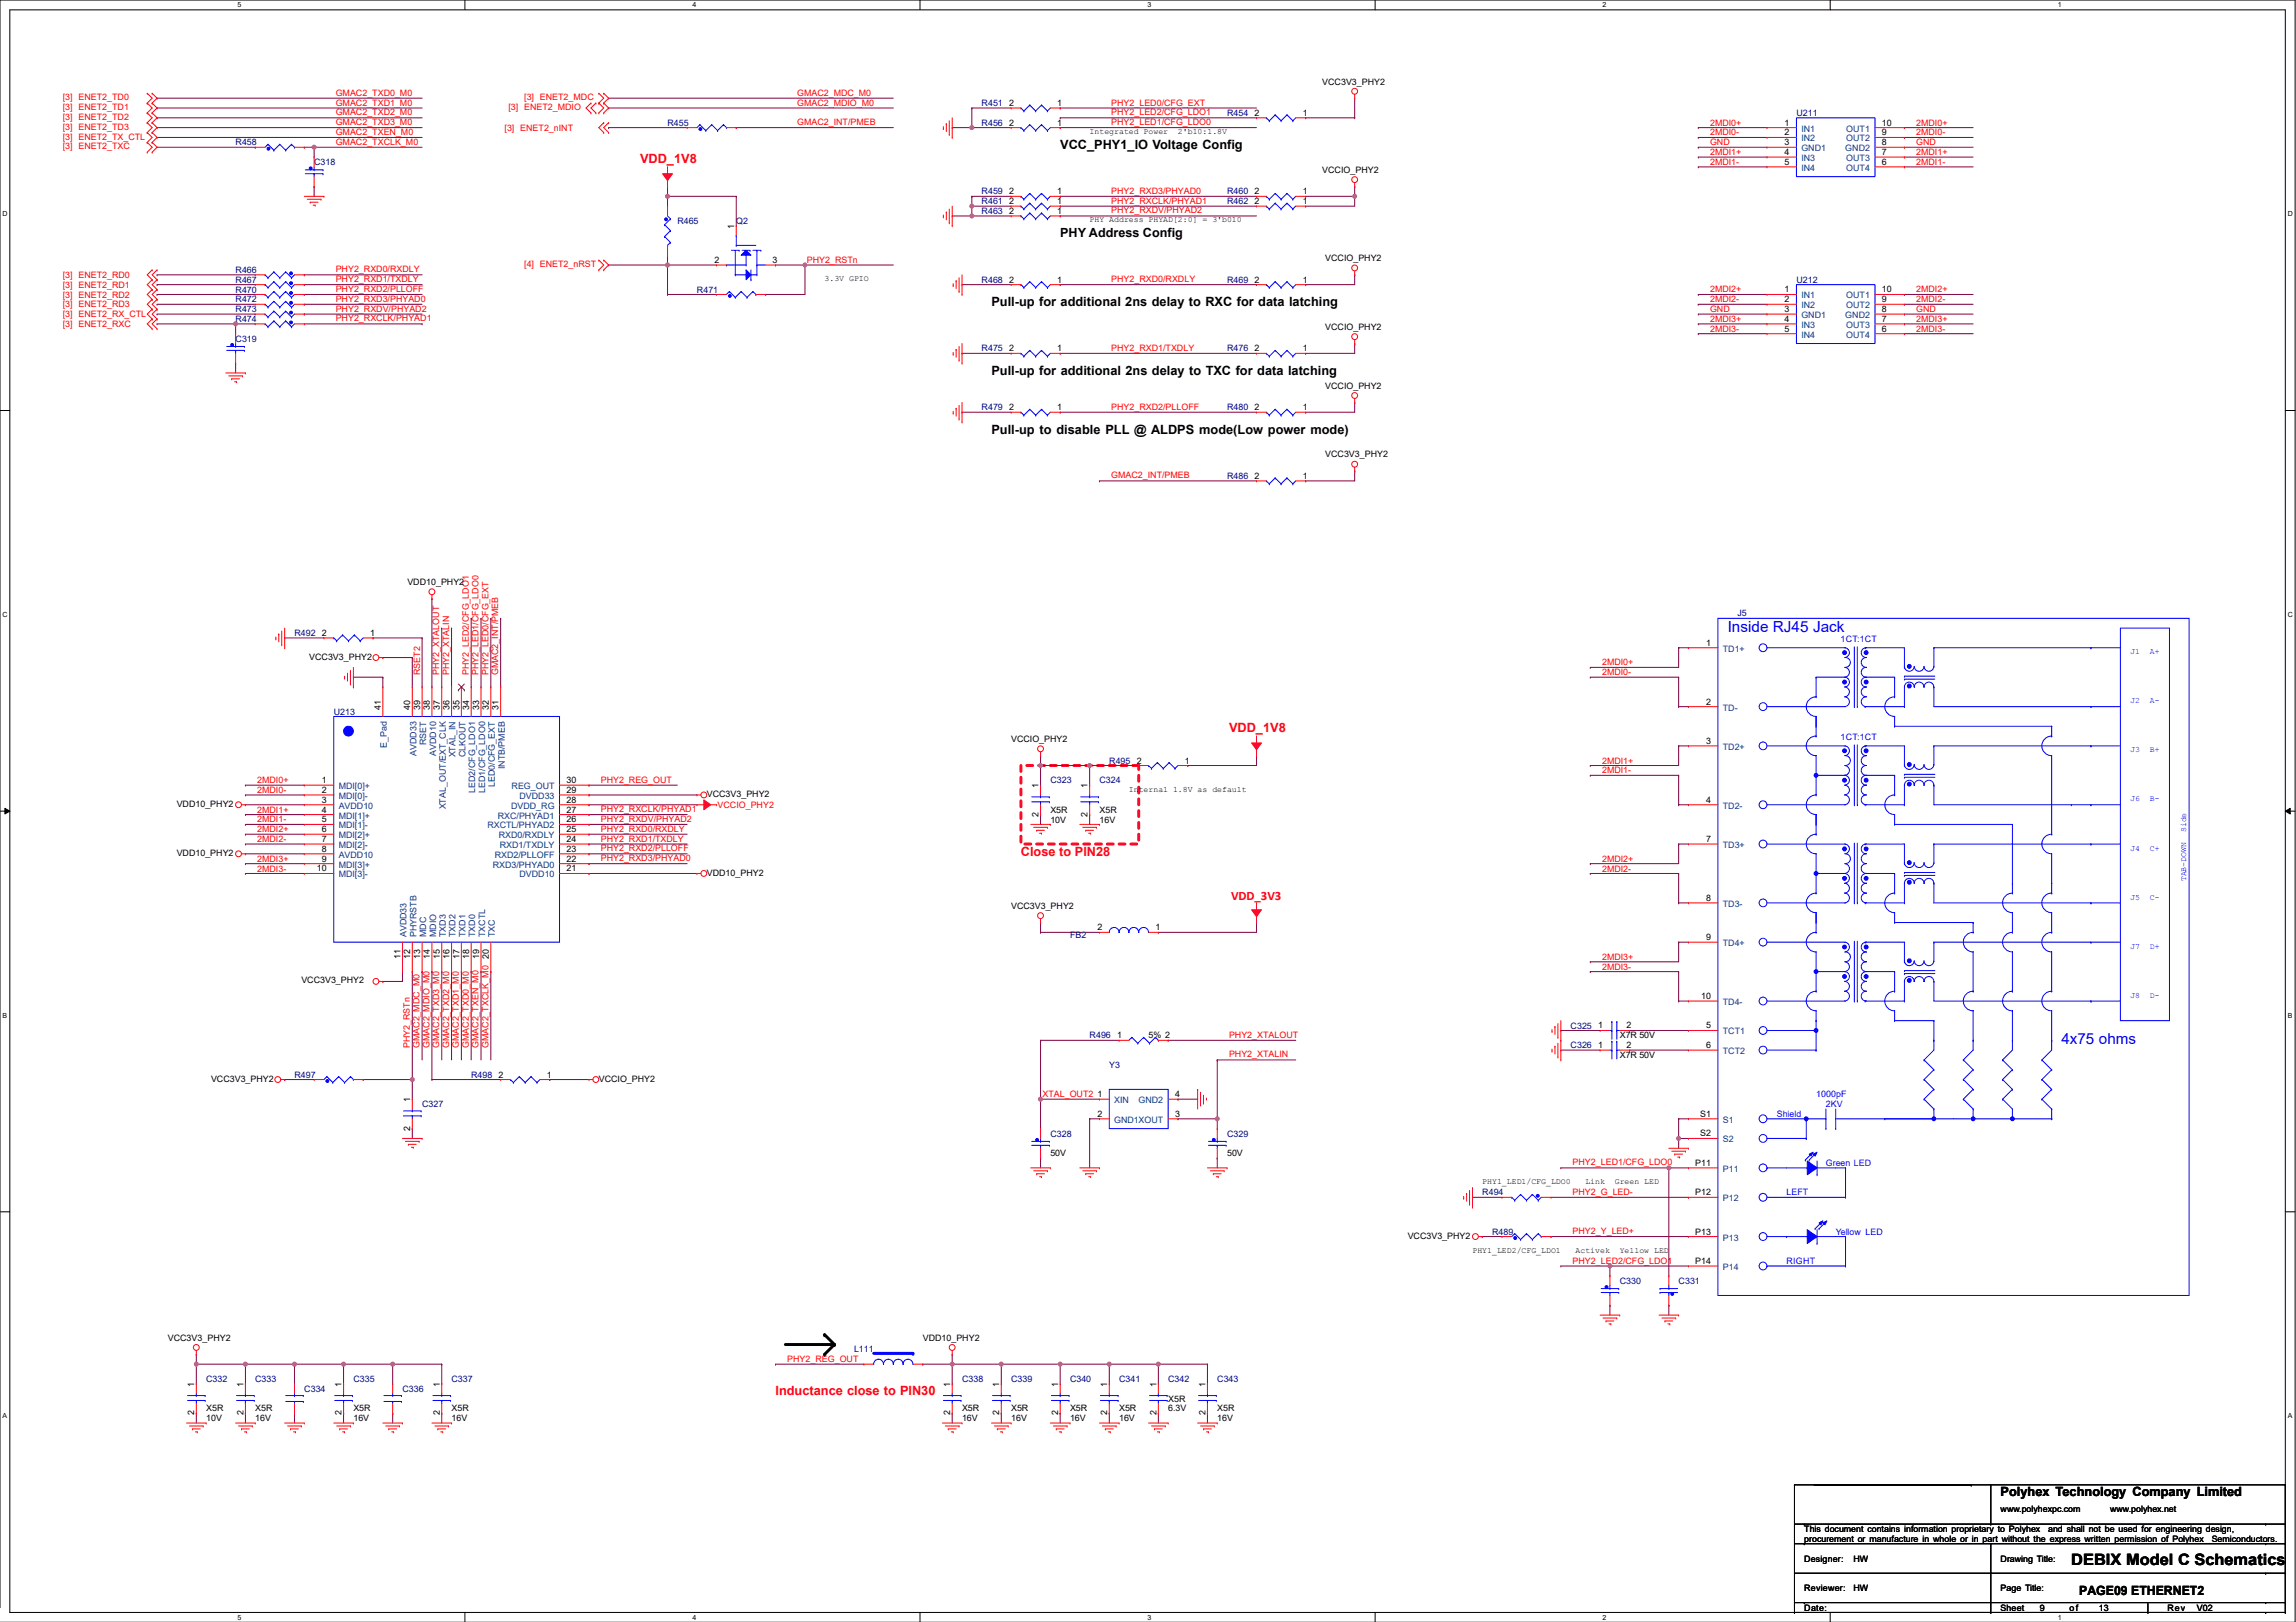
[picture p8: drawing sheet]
<svg xmlns="http://www.w3.org/2000/svg" width="297mm" height="210mm" viewBox="0 0 297 210" stroke-linecap="round" stroke-linejoin="round" font-family="sans-serif">
<defs><g id="words">
<g font-size="2" fill="#00f">
<text x="223.5" y="81.8">Inside RJ45 Jack</text>
<text x="266.7" y="135.1">4x75 ohms</text>
</g>
<text font-size="2" x="268" y="202.5">DEBIX Model C Schematics</text>
<g font-size="1.7" fill="#f00">
<text x="82.8" y="21.1">VDD_1V8</text>
<text x="159" y="94.7">VDD_1V8</text>
<text x="159.3" y="116.5">VDD_3V3</text>
<text x="100.3" y="180.6">Inductance close to PIN30</text>
</g>
<g font-size="1.7">
<text x="137.2" y="19.3">VCC_PHY1_IO Voltage Config</text>
<text x="128.3" y="39.6">Pull-up for additional 2ns delay to RXC for data latching</text>
<text x="128.3" y="48.5">Pull-up for additional 2ns delay to TXC for data latching</text>
<text x="128.3" y="56.1">Pull-up to disable PLL @ ALDPS mode(Low power mode)</text>
<text x="258.8" y="193.6">Polyhex Technology Company Limited</text>
<text x="269" y="206.3">PAGE09 ETHERNET2</text>
</g>
<text font-size="1.6" x="137.2" y="30.7">PHY Address Config</text>
<text font-size="1.6" fill="#f00" x="132.1" y="110.7">Close to PIN28</text>
<g font-size="1.1">
<text x="171.1" y="10.9">VCC3V3_PHY2</text>
<text x="130.5" y="16.3">2</text>
<text x="130.5" y="13.7">2</text>
<text x="136.8" y="16.3">1</text>
<text x="136.8" y="13.7">1</text>
<text x="141" y="17.4">Integrated Power</text>
<text x="152.4" y="17.4">2'b10:1.8V</text>
<text x="162.3" y="15">2</text>
<text x="168.5" y="15">1</text>
<text x="230.9" y="16.3">1</text>
<text x="230.9" y="17.5">2</text>
<text x="243.5" y="17.5">9</text>
<text x="243.5" y="16.3">10</text>
<text x="171.1" y="22.4">VCCIO_PHY2</text>
<text x="230.9" y="18.8">3</text>
<text x="230.9" y="20.1">4</text>
<text x="230.9" y="21.3">5</text>
<text x="243.5" y="21.3">6</text>
<text x="243.5" y="20.1">7</text>
<text x="243.5" y="18.8">8</text>
<text x="95" y="29.6" transform="rotate(-90 95 29.6)">1</text>
<text x="130.5" y="25.1">2</text>
<text x="130.5" y="26.4">2</text>
<text x="130.5" y="27.7">2</text>
<text x="136.8" y="25.1">1</text>
<text x="136.8" y="26.4">1</text>
<text x="136.8" y="27.7">1</text>
<text x="141" y="28.8">PHY Address PHYAD[2:0] = 3'b010</text>
<text x="162.3" y="25.1">2</text>
<text x="162.3" y="26.4">2</text>
<text x="168.5" y="25.1">1</text>
<text x="168.5" y="26.4">1</text>
<text x="92.4" y="34">2</text>
<text x="99.9" y="34">3</text>
<text x="171.5" y="33.8">VCCIO_PHY2</text>
<text x="106.7" y="36.4">3.3V GPIO</text>
<text x="130.5" y="36.6">2</text>
<text x="136.8" y="36.6">1</text>
<text x="162.3" y="36.6">2</text>
<text x="168.5" y="36.6">1</text>
<text x="230.9" y="37.8">1</text>
<text x="230.9" y="39.1">2</text>
<text x="230.9" y="40.4">3</text>
<text x="230.9" y="41.7">4</text>
<text x="243.5" y="41.7">7</text>
<text x="243.5" y="40.4">8</text>
<text x="243.5" y="39.1">9</text>
<text x="243.5" y="37.8">10</text>
<text x="130.5" y="45.5">2</text>
<text x="136.8" y="45.5">1</text>
<text x="162.3" y="45.5">2</text>
<text x="168.5" y="45.5">1</text>
<text x="171.5" y="42.7">VCCIO_PHY2</text>
<text x="230.9" y="42.9">5</text>
<text x="243.5" y="42.9">6</text>
<text x="130.5" y="53.1">2</text>
<text x="136.8" y="53.1">1</text>
<text x="162.3" y="53.1">2</text>
<text x="168.5" y="53.1">1</text>
<text x="171.5" y="50.3">VCCIO_PHY2</text>
<text x="171.5" y="59.2">VCC3V3_PHY2</text>
<text x="162.3" y="62">2</text>
<text x="168.5" y="62">1</text>
<text x="52.7" y="75.7">VDD10_PHY2</text>
<text x="41.6" y="82.3">2</text>
<text x="47.9" y="82.3">1</text>
<text x="220.7" y="83.6">1</text>
<text x="40" y="85.4">VCC3V3_PHY2</text>
<text x="49.3" y="91.8" transform="rotate(-90 49.3 91.8)">41</text>
<text x="53.1" y="91.8" transform="rotate(-90 53.1 91.8)">40</text>
<text x="54.3" y="91.8" transform="rotate(-90 54.3 91.8)">39</text>
<text x="55.6" y="91.8" transform="rotate(-90 55.6 91.8)">38</text>
<text x="56.9" y="91.8" transform="rotate(-90 56.9 91.8)">37</text>
<text x="58.2" y="91.8" transform="rotate(-90 58.2 91.8)">36</text>
<text x="59.4" y="91.8" transform="rotate(-90 59.4 91.8)">35</text>
<text x="60.7" y="91.8" transform="rotate(-90 60.7 91.8)">34</text>
<text x="62" y="91.8" transform="rotate(-90 62 91.8)">33</text>
<text x="63.2" y="91.8" transform="rotate(-90 63.2 91.8)">32</text>
<text x="64.5" y="91.8" transform="rotate(-90 64.5 91.8)">31</text>
<text x="220.7" y="91.2">2</text>
<text x="41.6" y="101.3">1</text>
<text x="73.3" y="101.3">30</text>
<text x="130.8" y="96">VCCIO_PHY2</text>
<text x="134.4" y="102" transform="rotate(-90 134.4 102)">1</text>
<text x="140.7" y="102" transform="rotate(-90 140.7 102)">1</text>
<text x="147.1" y="98.8">2</text>
<text x="153.3" y="98.8">1</text>
<text x="220.7" y="96.3">3</text>
<text x="22.9" y="104.4">VDD10_PHY2</text>
<text x="41.6" y="102.6">2</text>
<text x="41.6" y="103.9">3</text>
<text x="41.6" y="105.2">4</text>
<text x="41.6" y="106.4">5</text>
<text x="41.6" y="107.7">6</text>
<text x="73.3" y="107.7">25</text>
<text x="73.3" y="106.4">26</text>
<text x="73.3" y="105.2">27</text>
<text x="73.3" y="103.9">28</text>
<text x="73.3" y="102.6">29</text>
<text x="91.4" y="103.1">VCC3V3_PHY2</text>
<text x="134.4" y="105.7" transform="rotate(-90 134.4 105.7)">2</text>
<text x="135.9" y="105.2">X5R</text>
<text x="135.9" y="106.4">10V</text>
<text x="140.7" y="105.7" transform="rotate(-90 140.7 105.7)">2</text>
<text x="142.2" y="105.2">X5R</text>
<text x="142.2" y="106.4">16V</text>
<text x="146.1" y="102.5">Internal 1.8V as default</text>
<text x="220.7" y="103.9">4</text>
<text x="22.9" y="110.8">VDD10_PHY2</text>
<text x="41" y="112.8">10</text>
<text x="41.6" y="109">7</text>
<text x="41.6" y="110.2">8</text>
<text x="41.6" y="111.5">9</text>
<text x="73.3" y="112.8">21</text>
<text x="73.3" y="111.5">22</text>
<text x="73.3" y="110.2">23</text>
<text x="73.3" y="109">24</text>
<text x="91.4" y="113.3">VDD10_PHY2</text>
<text x="220.7" y="109">7</text>
<text x="130.8" y="117.6">VCC3V3_PHY2</text>
<text x="220.7" y="116.6">8</text>
<text x="51.8" y="124.1" transform="rotate(-90 51.8 124.1)">11</text>
<text x="53.1" y="124.1" transform="rotate(-90 53.1 124.1)">12</text>
<text x="54.3" y="124.1" transform="rotate(-90 54.3 124.1)">13</text>
<text x="55.6" y="124.1" transform="rotate(-90 55.6 124.1)">14</text>
<text x="56.9" y="124.1" transform="rotate(-90 56.9 124.1)">15</text>
<text x="58.2" y="124.1" transform="rotate(-90 58.2 124.1)">16</text>
<text x="59.4" y="124.1" transform="rotate(-90 59.4 124.1)">17</text>
<text x="60.7" y="124.1" transform="rotate(-90 60.7 124.1)">18</text>
<text x="62" y="124.1" transform="rotate(-90 62 124.1)">19</text>
<text x="63.2" y="124.1" transform="rotate(-90 63.2 124.1)">20</text>
<text x="142" y="120.4">2</text>
<text x="149.5" y="120.4">1</text>
<text x="220.7" y="121.7">9</text>
<text x="39" y="127.3">VCC3V3_PHY2</text>
<text x="220.1" y="129.3">10</text>
<text x="144.5" y="134.4">1</text>
<text x="148.6" y="134.4">5% 2</text>
<text x="206.7" y="133.1">1</text>
<text x="206.7" y="135.6">1</text>
<text x="209.6" y="134.4">X7R 50V</text>
<text x="209.6" y="136.9">X7R 50V</text>
<text x="210.4" y="133.1">2</text>
<text x="210.4" y="135.6">2</text>
<text x="220.7" y="133.1">5</text>
<text x="220.7" y="135.6">6</text>
<text x="27.3" y="140">VCC3V3_PHY2</text>
<text x="53.1" y="142.6" transform="rotate(-90 53.1 142.6)">1</text>
<text x="64.5" y="139.4">2</text>
<text x="70.7" y="139.4">1</text>
<text x="77.5" y="140">VCCIO_PHY2</text>
<text x="142" y="142">1</text>
<text x="152" y="142">4</text>
<text x="53.1" y="146.3" transform="rotate(-90 53.1 146.3)">2</text>
<text x="135.9" y="149.6">50V</text>
<text x="142" y="144.5">2</text>
<text x="152" y="144.5">3</text>
<text x="158.8" y="149.6">50V</text>
<text x="220" y="147.1">S2</text>
<text x="220" y="144.5">S1</text>
<text x="191.8" y="153.3">PHY1_LED1/CFG_LDO0</text>
<text x="205.1" y="153.3">Link</text>
<text x="208.9" y="153.3">Green LED</text>
<text x="219.3" y="150.9">P11</text>
<text x="219.3" y="154.7">P12</text>
<text x="182.1" y="160.3">VCC3V3_PHY2</text>
<text x="219.3" y="159.8">P13</text>
<text x="190.5" y="162.1">PHY1_LED2/CFG_LDO1</text>
<text x="203.8" y="162.1">Activek</text>
<text x="209.6" y="162.1">Yellow LED</text>
<text x="219.3" y="163.6">P14</text>
<text x="21.7" y="173.5">VCC3V3_PHY2</text>
<text x="119.4" y="173.5">VDD10_PHY2</text>
<text x="25.1" y="179.5" transform="rotate(-90 25.1 179.5)">1</text>
<text x="31.5" y="179.5" transform="rotate(-90 31.5 179.5)">1</text>
<text x="44.2" y="179.5" transform="rotate(-90 44.2 179.5)">1</text>
<text x="56.9" y="179.5" transform="rotate(-90 56.9 179.5)">1</text>
<text x="122.9" y="179.5" transform="rotate(-90 122.9 179.5)">1</text>
<text x="129.3" y="179.5" transform="rotate(-90 129.3 179.5)">1</text>
<text x="136.9" y="179.5" transform="rotate(-90 136.9 179.5)">1</text>
<text x="143.2" y="179.5" transform="rotate(-90 143.2 179.5)">1</text>
<text x="149.6" y="179.5" transform="rotate(-90 149.6 179.5)">1</text>
<text x="155.9" y="179.5" transform="rotate(-90 155.9 179.5)">1</text>
<text x="25.1" y="183.1" transform="rotate(-90 25.1 183.1)">2</text>
<text x="26.7" y="182.6">X5R</text>
<text x="26.7" y="183.9">10V</text>
<text x="31.5" y="183.1" transform="rotate(-90 31.5 183.1)">2</text>
<text x="33" y="182.6">X5R</text>
<text x="33" y="183.9">16V</text>
<text x="44.2" y="183.1" transform="rotate(-90 44.2 183.1)">2</text>
<text x="45.7" y="182.6">X5R</text>
<text x="45.7" y="183.9">16V</text>
<text x="56.9" y="183.1" transform="rotate(-90 56.9 183.1)">2</text>
<text x="58.4" y="182.6">X5R</text>
<text x="58.4" y="183.9">16V</text>
<text x="122.9" y="183.1" transform="rotate(-90 122.9 183.1)">2</text>
<text x="124.5" y="182.6">X5R</text>
<text x="124.5" y="183.9">16V</text>
<text x="129.3" y="183.1" transform="rotate(-90 129.3 183.1)">2</text>
<text x="130.8" y="182.6">X5R</text>
<text x="130.8" y="183.9">16V</text>
<text x="136.9" y="183.1" transform="rotate(-90 136.9 183.1)">2</text>
<text x="138.4" y="182.6">X5R</text>
<text x="138.4" y="183.9">16V</text>
<text x="143.2" y="183.1" transform="rotate(-90 143.2 183.1)">2</text>
<text x="144.8" y="182.6">X5R</text>
<text x="144.8" y="183.9">16V</text>
<text x="149.6" y="183.1" transform="rotate(-90 149.6 183.1)">2</text>
<text x="151.1" y="181.4">X5R</text>
<text x="151.1" y="182.6">6.3V</text>
<text x="155.9" y="183.1" transform="rotate(-90 155.9 183.1)">2</text>
<text x="157.5" y="182.6">X5R</text>
<text x="157.5" y="183.9">16V</text>
<text x="258.8" y="195.7">www.polyhexpc.com</text>
<text x="273" y="195.7">www.polyhex.net</text>
<text x="233.4" y="202.1">Designer:</text>
<text x="233.4" y="198.3">This document contains information proprietary to Polyhex</text>
<text x="233.4" y="199.5">procurement or manufacture in whole or in part without the express written permission of Polyhex</text>
<text x="239.8" y="202.1">HW</text>
<text x="258.8" y="202.1">Drawing Title:</text>
<text x="265" y="198.3">and shall not be used for engineering design,</text>
<text x="286.1" y="199.5">Semiconductors.</text>
<text x="233.4" y="208.4">Date:</text>
<text x="233.4" y="205.9">Reviewer:</text>
<text x="239.8" y="205.9">HW</text>
<text x="258.8" y="208.4">Sheet</text>
<text x="258.8" y="205.9">Page Title:</text>
<text x="263.9" y="208.4">9</text>
<text x="267.7" y="208.4">of</text>
<text x="271.5" y="208.4">13</text>
<text x="280.4" y="208.4">Rev</text>
<text x="284.2" y="208.4">V02</text>
</g>
<g font-size="1.1" fill="#f00">
<text x="8.1" y="13">[3] ENET2_TD0</text>
<text x="8.1" y="15.5">[3] ENET2_TD2</text>
<text x="8.1" y="14.2">[3] ENET2_TD1</text>
<text x="8.1" y="16.8">[3] ENET2_TD3</text>
<text x="43.4" y="17.5">GMAC2_TXEN_M0</text>
<text x="43.4" y="12.4">GMAC2_TXD0_M0</text>
<text x="43.4" y="13.7">GMAC2_TXD1_M0</text>
<text x="43.4" y="14.9">GMAC2_TXD2_M0</text>
<text x="43.4" y="16.2">GMAC2_TXD3_M0</text>
<text x="65.3" y="16.9">[3] ENET2_nINT</text>
<text x="65.8" y="14.2">[3] ENET2_MDIO</text>
<text x="67.8" y="13">[3] ENET2_MDC</text>
<text x="103.1" y="16.2">GMAC2_INT/PMEB</text>
<text x="103.1" y="13.7">GMAC2_MDIO_M0</text>
<text x="103.1" y="12.4">GMAC2_MDC_M0</text>
<text x="143.8" y="16.2">PHY2_LED1/CFG_LDO0</text>
<text x="143.8" y="13.7">PHY2_LED0/CFG_EXT</text>
<text x="143.8" y="14.9">PHY2_LED2/CFG_LDO1</text>
<text x="221.2" y="17.5">2MDI0-</text>
<text x="221.2" y="16.3">2MDI0+</text>
<text x="247.9" y="17.5">2MDI0-</text>
<text x="247.9" y="16.3">2MDI0+</text>
<text x="8.1" y="19.3">[3] ENET2_TXC</text>
<text x="8.1" y="18.1">[3] ENET2_TX_CTL</text>
<text x="43.4" y="18.7">GMAC2_TXCLK_M0</text>
<text x="221.2" y="18.8">GND</text>
<text x="221.2" y="21.3">2MDI1-</text>
<text x="221.2" y="20.1">2MDI1+</text>
<text x="247.9" y="18.8">GND</text>
<text x="247.9" y="21.3">2MDI1-</text>
<text x="247.9" y="20.1">2MDI1+</text>
<text x="143.8" y="25.1">PHY2_RXD3/PHYAD0</text>
<text x="143.8" y="26.4">PHY2_RXCLK/PHYAD1</text>
<text x="143.8" y="27.6">PHY2_RXDV/PHYAD2</text>
<text x="8.1" y="36">[3] ENET2_RD0</text>
<text x="43.4" y="35.2">PHY2_RXD0/RXDLY</text>
<text x="67.8" y="34.6">[4] ENET2_nRST</text>
<text x="104.4" y="34">PHY2_RSTn</text>
<text x="8.1" y="39.8">[3] ENET2_RD3</text>
<text x="8.1" y="41">[3] ENET2_RX_CTL</text>
<text x="8.1" y="38.5">[3] ENET2_RD2</text>
<text x="8.1" y="37.2">[3] ENET2_RD1</text>
<text x="43.4" y="41.6">PHY2_RXCLK/PHYAD1</text>
<text x="43.4" y="39.1">PHY2_RXD3/PHYAD0</text>
<text x="43.4" y="37.8">PHY2_RXD2/PLLOFF</text>
<text x="43.4" y="36.5">PHY2_RXD1/TXDLY</text>
<text x="43.4" y="40.3">PHY2_RXDV/PHYAD2</text>
<text x="143.8" y="36.5">PHY2_RXD0/RXDLY</text>
<text x="221.2" y="40.4">GND</text>
<text x="221.2" y="39.1">2MDI2-</text>
<text x="221.2" y="37.9">2MDI2+</text>
<text x="221.2" y="41.7">2MDI3+</text>
<text x="247.9" y="40.4">GND</text>
<text x="247.9" y="39.1">2MDI2-</text>
<text x="247.9" y="37.9">2MDI2+</text>
<text x="247.9" y="41.7">2MDI3+</text>
<text x="8.1" y="42.3">[3] ENET2_RXC</text>
<text x="143.8" y="45.4">PHY2_RXD1/TXDLY</text>
<text x="221.2" y="42.9">2MDI3-</text>
<text x="247.9" y="42.9">2MDI3-</text>
<text x="143.8" y="53">PHY2_RXD2/PLLOFF</text>
<text x="143.8" y="61.9">GMAC2_INT/PMEB</text>
<text x="54.4" y="87.4" transform="rotate(-90 54.4 87.4)">RSET2</text>
<text x="56.8" y="87.4" transform="rotate(-90 56.8 87.4)">PHY2_XTALOUT</text>
<text x="58.1" y="87.4" transform="rotate(-90 58.1 87.4)">PHY2_XTALIN</text>
<text x="60.6" y="87.4" transform="rotate(-90 60.6 87.4)">PHY2_LED2/CFG_LDO1</text>
<text x="61.9" y="87.4" transform="rotate(-90 61.9 87.4)">PHY2_LED1/CFG_LDO0</text>
<text x="63.2" y="87.4" transform="rotate(-90 63.2 87.4)">PHY2_LED0/CFG_EXT</text>
<text x="64.5" y="87.4" transform="rotate(-90 64.5 87.4)">GMAC2_INT/PMEB</text>
<text x="207.3" y="86.1">2MDI0+</text>
<text x="207.3" y="87.4">2MDI0-</text>
<text x="33.3" y="101.4">2MDI0+</text>
<text x="77.7" y="101.3">PHY2_REG_OUT</text>
<text x="207.3" y="98.8">2MDI1+</text>
<text x="207.3" y="100.1">2MDI1-</text>
<text x="33.3" y="107.7">2MDI2+</text>
<text x="33.3" y="106.4">2MDI1-</text>
<text x="33.3" y="102.6">2MDI0-</text>
<text x="33.3" y="105.2">2MDI1+</text>
<text x="77.7" y="107.6">PHY2_RXD0/RXDLY</text>
<text x="77.7" y="106.4">PHY2_RXDV/PHYAD2</text>
<text x="77.7" y="105.1">PHY2_RXCLK/PHYAD1</text>
<text x="92.8" y="104.5">VCCIO_PHY2</text>
<text x="33.3" y="112.8">2MDI3-</text>
<text x="33.3" y="111.5">2MDI3+</text>
<text x="33.3" y="109">2MDI2-</text>
<text x="77.7" y="111.4">PHY2_RXD3/PHYAD0</text>
<text x="77.7" y="108.9">PHY2_RXD1/TXDLY</text>
<text x="77.7" y="110.2">PHY2_RXD2/PLLOFF</text>
<text x="207.3" y="111.5">2MDI2+</text>
<text x="207.3" y="112.8">2MDI2-</text>
<text x="207.3" y="124.2">2MDI3+</text>
<text x="207.3" y="125.5">2MDI3-</text>
<text x="53" y="135.6" transform="rotate(-90 53 135.6)">PHY2_RSTn</text>
<text x="54.3" y="135.6" transform="rotate(-90 54.3 135.6)">GMAC2_MDC_M0</text>
<text x="55.6" y="135.6" transform="rotate(-90 55.6 135.6)">GMAC2_MDIO_M0</text>
<text x="56.8" y="135.6" transform="rotate(-90 56.8 135.6)">GMAC2_TXD3_M0</text>
<text x="58.1" y="135.6" transform="rotate(-90 58.1 135.6)">GMAC2_TXD2_M0</text>
<text x="59.4" y="135.6" transform="rotate(-90 59.4 135.6)">GMAC2_TXD1_M0</text>
<text x="60.6" y="135.6" transform="rotate(-90 60.6 135.6)">GMAC2_TXD0_M0</text>
<text x="61.9" y="135.6" transform="rotate(-90 61.9 135.6)">GMAC2_TXEN_M0</text>
<text x="63.2" y="135.6" transform="rotate(-90 63.2 135.6)">GMAC2_TXCLK_M0</text>
<text x="159" y="134.3">PHY2_XTALOUT</text>
<text x="159" y="136.8">PHY2_XTALIN</text>
<text x="134.9" y="141.9">XTAL_OUT2</text>
<text x="203.5" y="154.6">PHY2_G_LED-</text>
<text x="203.5" y="150.8">PHY2_LED1/CFG_LDO0</text>
<text x="203.5" y="159.7">PHY2_Y_LED+</text>
<text x="203.5" y="163.5">PHY2_LED2/CFG_LDO1</text>
<text x="101.9" y="176.2">PHY2_REG_OUT</text>
</g>
<g font-size="1.1" fill="#000080">
<text x="86.4" y="16.3">R455</text>
<text x="127" y="16.3">R456</text>
<text x="127" y="13.7">R451</text>
<text x="158.8" y="15">R454</text>
<text x="232.4" y="15">U211</text>
<text x="30.5" y="18.8">R458</text>
<text x="40.6" y="21.4">C318</text>
<text x="87.6" y="29">R465</text>
<text x="95.3" y="29">Q2</text>
<text x="127" y="25.2">R459</text>
<text x="127" y="26.4">R461</text>
<text x="127" y="27.7">R463</text>
<text x="158.8" y="25.2">R460</text>
<text x="158.8" y="26.4">R462</text>
<text x="30.5" y="35.3">R466</text>
<text x="30.5" y="36.6">R467</text>
<text x="30.5" y="37.9">R470</text>
<text x="30.5" y="41.7">R474</text>
<text x="30.5" y="40.4">R473</text>
<text x="30.5" y="39.1">R472</text>
<text x="90.2" y="37.9">R471</text>
<text x="127" y="36.6">R468</text>
<text x="158.8" y="36.6">R469</text>
<text x="232.4" y="36.6">U212</text>
<text x="30.5" y="44.2">C319</text>
<text x="127" y="45.5">R475</text>
<text x="158.8" y="45.5">R476</text>
<text x="127" y="53.1">R479</text>
<text x="158.8" y="53.1">R480</text>
<text x="158.8" y="62">R486</text>
<text x="38.1" y="82.3">R492</text>
<text x="224.8" y="79.8">J5</text>
<text x="43.2" y="92.5">U213</text>
<text x="135.9" y="101.4">C323</text>
<text x="142.2" y="101.4">C324</text>
<text x="143.5" y="98.8">R495</text>
<text x="138.4" y="121.4">FB2</text>
<text x="141" y="134.4">R496</text>
<text x="203.2" y="133.1">C325</text>
<text x="203.2" y="135.7">C326</text>
<text x="38.1" y="139.5">R497</text>
<text x="54.6" y="143.3">C327</text>
<text x="61" y="139.5">R498</text>
<text x="143.5" y="138.2">Y3</text>
<text x="135.9" y="147.1">C328</text>
<text x="158.8" y="147.1">C329</text>
<text x="191.8" y="154.7">R494</text>
<text x="193" y="159.8">R489</text>
<text x="209.6" y="166.1">C330</text>
<text x="217.2" y="166.1">C331</text>
<text x="26.7" y="178.8">C332</text>
<text x="33" y="178.8">C333</text>
<text x="45.7" y="178.8">C335</text>
<text x="58.4" y="178.8">C337</text>
<text x="110.5" y="175">L111</text>
<text x="124.5" y="178.8">C338</text>
<text x="130.8" y="178.8">C339</text>
<text x="138.4" y="178.8">C340</text>
<text x="144.8" y="178.8">C341</text>
<text x="151.1" y="178.8">C342</text>
<text x="157.5" y="178.8">C343</text>
<text x="39.4" y="180.1">C334</text>
<text x="52.1" y="180.1">C336</text>
</g>
<g font-size="1.1" fill="#004080">
<text x="233" y="17">IN1</text>
<text x="238.9" y="17">OUT1</text>
<text x="233" y="18.3">IN2</text>
<text x="233" y="19.6">GND1</text>
<text x="233" y="20.8">IN3</text>
<text x="233" y="22.1">IN4</text>
<text x="238.7" y="19.6">GND2</text>
<text x="238.9" y="22.1">OUT4</text>
<text x="238.9" y="20.8">OUT3</text>
<text x="238.9" y="18.3">OUT2</text>
<text x="233" y="38.6">IN1</text>
<text x="233" y="39.9">IN2</text>
<text x="233" y="41.2">GND1</text>
<text x="238.7" y="41.2">GND2</text>
<text x="238.9" y="39.9">OUT2</text>
<text x="238.9" y="38.6">OUT1</text>
<text x="233" y="42.4">IN3</text>
<text x="233" y="43.7">IN4</text>
<text x="238.9" y="43.7">OUT4</text>
<text x="238.9" y="42.4">OUT3</text>
<text x="222.9" y="84.3">TD1+</text>
<text x="222.9" y="92">TD-</text>
<text x="50.1" y="96.8" transform="rotate(-90 50.1 96.8)">E_Pad</text>
<text x="53.9" y="97.8" transform="rotate(-90 53.9 97.8)">AVDD33</text>
<text x="55.1" y="96.4" transform="rotate(-90 55.1 96.4)">RSET</text>
<text x="56.4" y="97.8" transform="rotate(-90 56.4 97.8)">AVDD10</text>
<text x="58.9" y="98" transform="rotate(-90 58.9 98)">XTAL_IN</text>
<text x="60.2" y="98" transform="rotate(-90 60.2 98)">CLKOUT</text>
<text x="64" y="101.9" transform="rotate(-90 64 101.9)">LED0/CFG_EXT</text>
<text x="65.3" y="99.6" transform="rotate(-90 65.3 99.6)">INTB/PMEB</text>
<text x="222.9" y="97">TD2+</text>
<text x="43.8" y="102.1">MDI[0]+</text>
<text x="43.8" y="103.4">MDI[0]-</text>
<text x="43.8" y="104.7">AVDD10</text>
<text x="43.8" y="105.9">MDI[1]+</text>
<text x="43.8" y="107.2">MDI[1]-</text>
<text x="57.7" y="104.7" transform="rotate(-90 57.7 104.7)">XTAL_OUT/EXT_CLK</text>
<text x="61.5" y="102.6" transform="rotate(-90 61.5 102.6)">LED2/CFG_LDO1</text>
<text x="62.8" y="102.6" transform="rotate(-90 62.8 102.6)">LED1/CFG_LDO0</text>
<text x="63" y="107.2">RXCTL/PHYAD2</text>
<text x="64.4" y="105.9">RXC/PHYAD1</text>
<text x="66.1" y="104.7">DVDD_RG</text>
<text x="66.2" y="102.1">REG_OUT</text>
<text x="67.2" y="103.4">DVDD33</text>
<text x="222.9" y="104.7">TD2-</text>
<text x="43.8" y="108.5">MDI[2]+</text>
<text x="43.8" y="109.7">MDI[2]-</text>
<text x="43.8" y="111">AVDD10</text>
<text x="43.8" y="112.3">MDI[3]+</text>
<text x="43.8" y="113.6">MDI[3]-</text>
<text x="63.8" y="112.3">RXD3/PHYAD0</text>
<text x="64" y="111">RXD2/PLLOFF</text>
<text x="64.5" y="108.5">RXD0/RXDLY</text>
<text x="64.6" y="109.7">RXD1/TXDLY</text>
<text x="67.2" y="113.6">DVDD10</text>
<text x="222.9" y="109.7">TD3+</text>
<text x="222.9" y="117.4">TD3-</text>
<text x="52.6" y="121.3" transform="rotate(-90 52.6 121.3)">AVDD33</text>
<text x="53.9" y="121.3" transform="rotate(-90 53.9 121.3)">PHYRSTB</text>
<text x="55.1" y="121.3" transform="rotate(-90 55.1 121.3)">MDC</text>
<text x="56.4" y="121.3" transform="rotate(-90 56.4 121.3)">MDIO</text>
<text x="57.7" y="121.3" transform="rotate(-90 57.7 121.3)">TXD3</text>
<text x="58.9" y="121.3" transform="rotate(-90 58.9 121.3)">TXD2</text>
<text x="60.2" y="121.3" transform="rotate(-90 60.2 121.3)">TXD1</text>
<text x="61.5" y="121.3" transform="rotate(-90 61.5 121.3)">TXD0</text>
<text x="62.8" y="121.3" transform="rotate(-90 62.8 121.3)">TXCTL</text>
<text x="64" y="121.3" transform="rotate(-90 64 121.3)">TXC</text>
<text x="222.9" y="122.4">TD4+</text>
<text x="222.9" y="130.1">TD4-</text>
<text x="222.9" y="133.9">TCT1</text>
<text x="222.9" y="136.4">TCT2</text>
<text x="144.1" y="142.8">XIN</text>
<text x="147.3" y="142.8">GND2</text>
<text x="144.1" y="145.3">GND1XOUT</text>
<text x="222.9" y="147.8">S2</text>
<text x="222.9" y="145.3">S1</text>
<text x="222.9" y="151.7">P11</text>
<text x="222.9" y="155.5">P12</text>
<text x="222.9" y="160.5">P13</text>
<text x="222.9" y="164.4">P14</text>
</g>
<g font-size="1.1" fill="#00f">
<text x="238.1" y="83.1">1CT:1CT</text>
<text x="275.6" y="84.7">J1</text>
<text x="278.1" y="84.7">A+</text>
<text x="238.1" y="95.8">1CT:1CT</text>
<text x="275.6" y="91">J2</text>
<text x="278.1" y="91">A-</text>
<text x="275.6" y="97.4">J3</text>
<text x="278.1" y="97.4">B+</text>
<text x="275.6" y="103.7">J6</text>
<text x="278.1" y="103.7">B-</text>
<text x="282.8" y="107.7" transform="rotate(-90 282.8 107.7)">Side</text>
<text x="275.6" y="110.1">J4</text>
<text x="278.1" y="110.1">C+</text>
<text x="275.6" y="116.4">J5</text>
<text x="278.1" y="116.4">C-</text>
<text x="282.8" y="114.1" transform="rotate(-90 282.8 114.1)">TAB-DOWN</text>
<text x="275.6" y="122.8">J7</text>
<text x="278.1" y="122.8">D+</text>
<text x="275.6" y="129.1">J8</text>
<text x="278.1" y="129.1">D-</text>
<text x="235" y="142">1000pF</text>
<text x="236.2" y="143.3">2KV</text>
<text x="229.9" y="144.5">Shield</text>
<text x="231.1" y="154.7">LEFT</text>
<text x="236.2" y="150.9">Green LED</text>
<text x="237.5" y="159.8">Yellow LED</text>
<text x="231.1" y="163.6">RIGHT</text>
</g>
<g font-size=".9">
<text x="30.7" y="1">5</text>
<text x="89.6" y="1">4</text>
<text x="148.5" y="1">3</text>
<text x="207.3" y="1">2</text>
<text x="266.2" y="1">1</text>
<text x=".3" y="28">D</text>
<text x="296" y="28">D</text>
<text x=".3" y="79.9">C</text>
<text x="296" y="79.9">C</text>
<text x=".3" y="131.7">B</text>
<text x="296" y="131.7">B</text>
<text x=".3" y="183.6">A</text>
<text x="296" y="183.6">A</text>
<text x="30.7" y="209.6">5</text>
<text x="89.6" y="209.6">4</text>
<text x="148.5" y="209.6">3</text>
<text x="207.3" y="209.6">2</text>
<text x="266.2" y="209.6">1</text>
</g>
</g></defs>
<path d="M1.3 1.3h294.4v207.4h-294.4zM0 208.1v-208.1h296.9v209.9h-296.9" fill="none" stroke="#000" stroke-width=".13"/>
<g fill="#fff">
<path d="M30.7 .1h.5v1h-.5z"/>
<path d="M30.7 208.8h.5v1h-.5z"/>
</g>
<path d="M60.1 0v1.3M60.1 208.7v1.2" fill="none" stroke="#000" stroke-width=".13"/>
<g fill="#fff">
<path d="M89.6 .1h.5v1h-.5z"/>
<path d="M89.6 208.8h.5v1h-.5z"/>
</g>
<path d="M119 0v1.3M119 208.7v1.2" fill="none" stroke="#000" stroke-width=".13"/>
<g fill="#fff">
<path d="M148.5 .1h.5v1h-.5z"/>
<path d="M148.5 208.8h.5v1h-.5z"/>
</g>
<path d="M177.9 0v1.3M177.9 208.7v1.2" fill="none" stroke="#000" stroke-width=".13"/>
<g fill="#fff">
<path d="M207.3 .1h.5v1h-.5z"/>
<path d="M207.3 208.8h.5v1h-.5z"/>
</g>
<path d="M236.8 0v1.3M236.8 208.7v1.2" fill="none" stroke="#000" stroke-width=".13"/>
<g fill="#fff">
<path d="M266.2 .1h.5v1h-.5z"/>
<path d="M266.2 208.8h.5v1h-.5z"/>
<path d="M.3 27.2h.7v1h-.7z"/>
<path d="M296 27.2h.6v1h-.6z"/>
<path d="M.3 79h.7v1.1h-.7z"/>
<path d="M296 79h.6v1.1h-.6z"/>
</g>
<path d="M0 53.1h1.3M295.7 53.1h1.2" fill="none" stroke="#000" stroke-width=".13"/>
<g fill="#fff">
<path d="M.3 130.9h.6v1h-.6z"/>
<path d="M296 130.9h.6v1h-.6z"/>
</g>
<path d="M0 105h1.3M.6 104.6l.7 .4-.7 .3zM295.7 105h1.2M295.7 105l.6-.4v.7z" fill="none" stroke="#000" stroke-width=".13"/>
<path d="M.6 104.6l.7 .4-.7 .3zM295.7 105l.6-.4v.7z" fill="#000"/>
<g fill="#fff">
<path d="M.3 182.7h.6v1.1h-.6z"/>
<path d="M296 182.7h.6v1.1h-.6z"/>
</g>
<path d="M0 156.8h1.3M295.7 156.8h1.2" fill="none" stroke="#000" stroke-width=".13"/>
<path d="M101.6 174h6.4M106.7 172.7l1.3 1.3M107.9 174l-1.2 1.3" fill="none" stroke="#000" stroke-width=".38"/>
<g fill="#000">
<circle cx="106.7" cy="175.3" r=".19"/>
<circle cx="106.7" cy="172.7" r=".19"/>
<circle cx="108" cy="174" r=".19"/>
</g>
<path d="M132.1 99.1h15.2v10.1h-15.2z" fill="none" stroke="#f00" stroke-width=".38" stroke-dasharray=".8 .8"/>
<g fill="none" stroke="#800040" stroke-width=".13">
<path d="M36.8 82.6h.1M36.8 82.6h5.1M64.8 80h.1M64.8 80v8.9M31.7 101.6h.1M31.7 102.9h.1M31.7 101.6h7.7M31.7 102.9h7.7M31.8 113h.1M31.8 113h7.6M31.8 105.4h.1M31.8 105.4h7.6"/>
<path d="M31.8 106.7h.1M31.8 106.7h7.6M31.8 104.1h.1M31.8 104.1h7.6M31.8 110.5h.1M31.8 110.5h7.6M31.8 111.8h.1M31.8 111.8h7.6M31.8 109.2h.1M31.8 109.2h7.6M31.8 108h.1M31.8 108h7.6"/>
<path d="M76.2 113h.1M76.2 113h14M76.2 101.6h.1M76.2 101.6h11.4M36.8 139.7h.1M36.8 139.7h3.8M47 139.7h.1M47 139.7h6.3M53.3 139.7h.1M53.3 125.7v16.5M53.3 125.7h.1M57.1 125.7v11.5"/>
<path d="M57.2 125.7h.1M58.4 125.7v11.5M58.4 125.7h.1M59.7 125.7v11.5M59.7 125.7h.1M61 125.7v11.5M61 125.7h.1M63.5 125.7v11.5M63.5 125.7h.1M53.3 146.1h.1M53.3 146.1v1.2"/>
</g>
<circle cx="53.3" cy="139.7" r=".25" fill="#f0f"/>
<circle cx="53.3" cy="139.7" r=".25" fill="none" stroke="#f0f" stroke-width=".13"/>
<g fill="none" stroke="#800040" stroke-width=".13">
<path d="M123.2 16.5h2.5M123.2 16.5h.1M125.7 16.5h.1M125.7 14v2.5M137.2 16.5h25.4M137.2 16.5h.1M124.5 36.8h6.3M124.5 36.8h.1M137.2 36.8h25.4M137.2 36.8h.1M168.9 36.8h6.4M168.9 36.8h.1"/>
<path d="M55.9 77.5h.1M55.9 77.5v11.4M45.7 87.6h.1M45.7 87.6h3.8M48.3 82.6h.1M48.3 82.6h6.3M49.5 87.6h.1M49.5 85.1h.1M49.5 87.6v1.3M49.5 85.1h3.8M53.3 85.1h.1M53.3 85.1v3.8"/>
<path d="M54.6 82.6h.1M54.6 82.6v6.3M57.1 81.3h.1M57.1 81.3v7.6M58.4 81.3h.1M58.4 81.3v7.6M61 80h.1M61 80v8.9M62.2 80h.1M62.2 80v8.9M63.5 80h.1M63.5 80v8.9"/>
<path d="M76.2 102.9h.1M76.2 102.9h14M76.2 110.5h.1M76.2 110.5h12.7M76.2 109.2h.1M76.2 109.2h12.7M76.2 105.4h.1M76.2 105.4h12.7M76.2 108h.1M76.2 108h12.7M76.2 111.8h.1M76.2 111.8h12.7"/>
<path d="M76.2 104.1h.1M76.2 104.1h14M76.2 106.7h.1M76.2 106.7h12.7M49.5 127h.1M52.1 125.7h.1M52.1 125.7v1.3h-2.6M54.6 125.7v11.5M54.6 125.7h.1M55.9 139.7h.1M55.9 125.7v14M55.9 139.7h8.9"/>
<path d="M55.9 125.7h.1M62.2 125.7v11.5M62.2 125.7h.1M71.1 139.7h.1M71.1 139.7h5.1"/>
</g>
<circle cx="125.7" cy="16.5" r=".25" fill="#f0f"/>
<circle cx="125.7" cy="16.5" r=".25" fill="none" stroke="#f0f" stroke-width=".13"/>
<g fill="none" stroke="#800040" stroke-width=".13">
<path d="M125.7 16.5h.1M125.7 16.5h5.1M175.3 15.2h.1M175.3 12.7v2.5M123.2 27.9h.1M125.7 27.9h.1M125.7 25.4h.1M125.7 26.7h.1M125.7 25.4v2.5M125.7 25.4h5.1M125.7 26.7h5.1M130.8 27.9h-7.6"/>
<path d="M137.2 25.4h25.4M137.2 26.7h25.4M137.2 27.9h25.4M137.2 25.4h.1M137.2 26.7h.1M137.2 27.9h.1"/>
</g>
<circle cx="125.7" cy="27.9" r=".25" fill="#f0f"/>
<circle cx="125.7" cy="27.9" r=".25" fill="none" stroke="#f0f" stroke-width=".13"/>
<circle cx="125.7" cy="26.7" r=".25" fill="#f0f"/>
<circle cx="125.7" cy="26.7" r=".25" fill="none" stroke="#f0f" stroke-width=".13"/>
<path d="M168.9 25.4h6.4M168.9 26.7h.1M168.9 25.4h.1M175.3 25.4h.1M175.3 25.4v1.3h-6.4" fill="none" stroke="#800040" stroke-width=".13"/>
<circle cx="175.3" cy="25.4" r=".25" fill="#f0f"/>
<circle cx="175.3" cy="25.4" r=".25" fill="none" stroke="#f0f" stroke-width=".13"/>
<g fill="none" stroke="#800040" stroke-width=".13">
<path d="M125.7 14h.1M125.7 14h5.1M137.2 14h25.4M137.2 15.2h25.4M137.2 14h.1M137.2 15.2h.1M168.9 15.2h6.4M168.9 15.2h.1M175.3 24.1h.1M175.3 35.6h.1M175.3 24.1v1.3M175.3 35.6v1.2"/>
<path d="M124.5 45.7h6.3M124.5 53.3h6.3M124.5 45.7h.1M124.5 53.3h.1M137.2 45.7h25.4M137.2 53.3h25.4M137.2 45.7h.1M137.2 53.3h.1M168.9 53.3h.1M168.9 45.7h.1M175.3 44.5h.1M175.3 52.1h.1"/>
<path d="M175.3 44.5v1.2h-6.4M175.3 52.1v1.2h-6.4M142.2 62.2h.1M142.2 62.2h20.4M168.9 62.2h.1M175.3 61h.1M175.3 61v1.2h-6.4M134.6 120.7h.1M134.6 120.7h7.6M151.1 134.6h.1M151.1 134.6h16.5M157.5 137.2h10.1"/>
<path d="M157.5 137.2h.1M157.5 149.9h.1M157.5 144.8h.1M157.5 144.8v1.3M157.5 149.9v1.2"/>
</g>
<circle cx="157.5" cy="144.8" r=".25" fill="#f0f"/>
<circle cx="157.5" cy="144.8" r=".25" fill="none" stroke="#f0f" stroke-width=".13"/>
<g fill="none" stroke="#800040" stroke-width=".13">
<path d="M134.6 149.9v1.2M134.6 142.2h.1M134.6 142.2h7.6M134.6 142.2v3.9M134.6 149.9h.1M152.4 144.8h.1M152.4 144.8h5.1M25.4 176.5v2.6M25.4 176.5h.1M31.7 176.5h.1M31.7 176.5v2.6M25.4 182.9h.1"/>
<path d="M25.4 182.9v1.3M31.7 182.9h.1M31.7 182.9v1.3M38.1 182.9v1.3M38.1 182.9h.1M44.4 182.9h.1M44.4 182.9v1.3M50.8 182.9h.1M50.8 182.9v1.3M57.1 182.9h.1M57.1 182.9v1.3M143.5 182.9h.1"/>
<path d="M143.5 182.9v1.3"/>
</g>
<circle cx="134.6" cy="142.2" r=".25" fill="#f0f"/>
<circle cx="134.6" cy="142.2" r=".25" fill="none" stroke="#f0f" stroke-width=".13"/>
<g fill="none" stroke="#800040" stroke-width=".13">
<path d="M134.6 134.6h.1M134.6 134.6h10.2M134.6 134.6v7.6M157.5 137.2h.1M157.5 137.2v7.6M141 144.8h.1M141 144.8h1.2M141 144.8v6.3M152.4 142.2h.1M152.4 142.2h2.5M123.2 176.5h.1M123.2 176.5v2.6"/>
<path d="M149.9 176.5h.1M149.9 176.5v2.6M156.2 176.5v2.6M156.2 176.5h.1M123.2 182.9h.1M123.2 182.9v1.3M129.5 182.9h.1M129.5 182.9v1.3M137.2 182.9h.1M137.2 182.9v1.3M149.9 182.9h.1M149.9 182.9v1.3"/>
<path d="M156.2 182.9h.1M156.2 182.9v1.3"/>
</g>
<circle cx="123.2" cy="176.5" r=".25" fill="#f0f"/>
<circle cx="123.2" cy="176.5" r=".25" fill="none" stroke="#f0f" stroke-width=".13"/>
<path d="M50.8 176.5h.1M50.8 176.5h6.3M57.1 176.5v2.6M57.1 176.5h.1M129.5 176.5h.1M129.5 176.5v2.6M137.2 176.5h.1M137.2 176.5v2.6" fill="none" stroke="#800040" stroke-width=".13"/>
<circle cx="50.8" cy="176.5" r=".25" fill="#f0f"/>
<circle cx="50.8" cy="176.5" r=".25" fill="none" stroke="#f0f" stroke-width=".13"/>
<path d="M38.1 176.5h.1M38.1 176.5h12.7M44.4 176.5h.1" fill="none" stroke="#800040" stroke-width=".13"/>
<circle cx="44.4" cy="176.5" r=".25" fill="#f0f"/>
<circle cx="44.4" cy="176.5" r=".25" fill="none" stroke="#f0f" stroke-width=".13"/>
<circle cx="38.1" cy="176.5" r=".25" fill="#f0f"/>
<circle cx="38.1" cy="176.5" r=".25" fill="none" stroke="#f0f" stroke-width=".13"/>
<g fill="none" stroke="#800040" stroke-width=".13">
<path d="M25.4 175.3h.1M25.4 176.5h.1M25.4 175.3v1.2M25.4 176.5h12.7M31.7 176.5h.1M38.1 176.5v2.6M38.1 176.5h.1M44.4 176.5h.1M44.4 176.5v2.6M50.8 176.5h.1M50.8 176.5v2.6M143.5 176.5h.1"/>
<path d="M143.5 176.5v2.6"/>
</g>
<circle cx="31.7" cy="176.5" r=".25" fill="#f0f"/>
<circle cx="31.7" cy="176.5" r=".25" fill="none" stroke="#f0f" stroke-width=".13"/>
<circle cx="25.4" cy="176.5" r=".25" fill="#f0f"/>
<circle cx="25.4" cy="176.5" r=".25" fill="none" stroke="#f0f" stroke-width=".13"/>
<path d="M134.6 119.4h.1M134.6 119.4v1.3M100.3 176.5h.1M100.3 176.5h11.5M119.4 176.5h.1M119.4 176.5h10.1M123.2 175.3h.1M123.2 176.5h.1M123.2 175.3v1.2M143.5 176.5h.1M143.5 176.5h12.7M149.9 176.5h.1" fill="none" stroke="#800040" stroke-width=".13"/>
<circle cx="149.9" cy="176.5" r=".25" fill="#f0f"/>
<circle cx="149.9" cy="176.5" r=".25" fill="none" stroke="#f0f" stroke-width=".13"/>
<circle cx="143.5" cy="176.5" r=".25" fill="#f0f"/>
<circle cx="143.5" cy="176.5" r=".25" fill="none" stroke="#f0f" stroke-width=".13"/>
<path d="M129.5 176.5h.1M129.5 176.5h14M137.2 176.5h.1" fill="none" stroke="#800040" stroke-width=".13"/>
<circle cx="137.2" cy="176.5" r=".25" fill="#f0f"/>
<circle cx="137.2" cy="176.5" r=".25" fill="none" stroke="#f0f" stroke-width=".13"/>
<circle cx="129.5" cy="176.5" r=".25" fill="#f0f"/>
<circle cx="129.5" cy="176.5" r=".25" fill="none" stroke="#f0f" stroke-width=".13"/>
<g fill="none" stroke="#800040" stroke-width=".13">
<path d="M39.4 39.4h.1M39.4 38.1h.1M39.4 36.8h.1M39.4 35.6h.1M39.4 39.4h15.2M39.4 38.1h15.2M39.4 36.8h15.2M39.4 35.6h15.2M30.5 41.9h.1M30.5 47h.1M30.5 41.9h2.5M30.5 41.9v1.3"/>
<path d="M30.5 47v1.3M39.4 40.6h.1M39.4 41.9h15.2M39.4 40.6h15.2M54.6 41.9h.1M162.6 119.4h.1M162.6 119.4v1.3h-12.7M149.9 120.7h.1"/>
</g>
<circle cx="30.5" cy="41.9" r=".25" fill="#f0f"/>
<circle cx="30.5" cy="41.9" r=".25" fill="none" stroke="#f0f" stroke-width=".13"/>
<g fill="none" stroke="#800040" stroke-width=".13">
<path d="M20.3 19.1h12.7M33 19.1h.1M40.6 19.1h.1M40.6 19.1h14M40.6 19.1v1.2M95.2 16.5h20.4M95.2 16.5h.1M20.3 38.1h.1M20.3 39.4h.1M20.3 35.6h.1M20.3 36.8h.1M20.3 38.1h12.7"/>
<path d="M20.3 39.4h12.7M20.3 35.6h12.7M20.3 36.8h12.7M20.3 41.9h.1M20.3 40.6h.1M20.3 41.9h10.2M20.3 40.6h12.7"/>
</g>
<circle cx="40.6" cy="19.1" r=".25" fill="#f0f"/>
<circle cx="40.6" cy="19.1" r=".25" fill="none" stroke="#f0f" stroke-width=".13"/>
<g fill="none" stroke="#800040" stroke-width=".13">
<path d="M20.3 17.8h.1M20.3 12.7h.1M20.3 14h.1M20.3 15.2h.1M20.3 16.5h.1M20.3 17.8h34.3M20.3 16.5h34.3M20.3 12.7h34.3M20.3 14h34.3M20.3 15.2h34.3M39.4 19.1h.1M39.4 19.1h1.2"/>
<path d="M78.7 12.7h36.9M78.7 14h36.9M78.7 16.5h.1M78.7 14h.1M78.7 12.7h.1M78.7 16.5h10.2M40.6 24.1h.1M40.6 24.1v1.3M205.7 87.6h11.5M205.7 86.4h.1M205.7 87.6h.1M205.7 99.1h.1"/>
<path d="M217.2 83.8h1.2M217.2 91.4h1.2M217.2 96.5h1.2M217.2 83.8h.1M217.2 87.6h.1M217.2 91.4h.1M217.2 96.5h.1M217.2 83.8v2.6h-11.5M217.2 87.6v3.8M217.2 96.5v2.6h-11.5M205.7 100.3h11.5M205.7 113h11.5"/>
<path d="M205.7 100.3h.1M205.7 111.8h.1M205.7 113h.1M217.2 104.1h1.2M217.2 109.2h1.2M217.2 116.8h1.2M217.2 104.1h.1M217.2 100.3h.1M217.2 109.2h.1M217.2 113h.1M217.2 116.8h.1M217.2 100.3v3.8"/>
<path d="M217.2 109.2v2.6h-11.5M217.2 113v3.8M201.9 133.4h.1M201.9 135.9h.1M201.9 133.4h5.1M201.9 135.9h5.1M205.7 125.7h11.5M205.7 124.5h.1M205.7 125.7h.1M210.8 133.4h.1M210.8 135.9h.1M210.8 133.4h7.6"/>
<path d="M210.8 135.9h7.6M217.2 129.5h1.2M217.2 121.9h1.2M217.2 121.9h.1M217.2 129.5h.1M217.2 125.7h.1M217.2 121.9v2.6h-11.5M217.2 125.7v3.8M190.5 154.9h.1M190.5 154.9h3.8M200.7 154.9h17.7M201.9 151.1h.1"/>
<path d="M201.9 151.1h14M218.4 154.9h.1M200.7 160h.1M200.7 160h17.7M201.9 163.8h6.4M201.9 163.8h.1M208.3 168.9h.1M208.3 168.9v1.3M215.9 168.9h.1M215.9 168.9v1.3"/>
</g>
<circle cx="208.3" cy="163.8" r=".25" fill="#f0f"/>
<circle cx="208.3" cy="163.8" r=".25" fill="none" stroke="#f0f" stroke-width=".13"/>
<path d="M215.9 151.1h.1M215.9 151.1v14" fill="none" stroke="#800040" stroke-width=".13"/>
<circle cx="215.9" cy="151.1" r=".25" fill="#f0f"/>
<circle cx="215.9" cy="151.1" r=".25" fill="none" stroke="#f0f" stroke-width=".13"/>
<path d="M141 99.1h.1M141 99.1v2.5M141 105.4h.1M141 105.4v1.3M215.9 151.1h.1M215.9 151.1h2.5" fill="none" stroke="#800040" stroke-width=".13"/>
<circle cx="141" cy="99.1" r=".25" fill="#f0f"/>
<circle cx="141" cy="99.1" r=".25" fill="none" stroke="#f0f" stroke-width=".13"/>
<path d="M134.6 97.8h.1M134.6 97.8v1.3M134.6 105.4h.1M134.6 105.4v1.3" fill="none" stroke="#800040" stroke-width=".13"/>
<circle cx="134.6" cy="99.1" r=".25" fill="#f0f"/>
<circle cx="134.6" cy="99.1" r=".25" fill="none" stroke="#f0f" stroke-width=".13"/>
<g fill="none" stroke="#800040" stroke-width=".13">
<path d="M219.7 19.1h8.9M219.7 17.8h8.9M219.7 16.5h8.9M219.7 19.1h.1M219.7 17.8h.1M219.7 16.5h.1M246.4 19.1h8.9M246.4 17.8h8.9M246.4 16.5h8.9M246.4 19.1h.1M246.4 17.8h.1M246.4 16.5h.1"/>
<path d="M219.7 21.6h8.9M219.7 20.3h8.9M219.7 39.4h8.9M219.7 38.1h8.9M219.7 21.6h.1M219.7 20.3h.1M219.7 39.4h.1M219.7 38.1h.1M246.4 21.6h8.9M246.4 20.3h8.9M246.4 39.4h8.9M246.4 38.1h8.9"/>
<path d="M246.4 21.6h.1M246.4 20.3h.1M246.4 39.4h.1M246.4 38.1h.1M219.7 40.6h8.9M219.7 43.2h8.9M219.7 41.9h8.9M219.7 40.6h.1M219.7 43.2h.1M219.7 41.9h.1M246.4 40.6h8.9M246.4 43.2h8.9"/>
<path d="M246.4 41.9h8.9M246.4 40.6h.1M246.4 43.2h.1M246.4 41.9h.1M134.6 99.1h.1M134.6 99.1v2.5M141 99.1h.1M147.3 99.1h-12.7M153.7 99.1h.1M162.6 97.8h.1M162.6 97.8v1.3h-8.9M217.2 144.8h1.2"/>
<path d="M217.2 144.8h.1M217.2 144.8v2.5"/>
</g>
<circle cx="217.2" cy="147.3" r=".25" fill="#f0f"/>
<circle cx="217.2" cy="147.3" r=".25" fill="none" stroke="#f0f" stroke-width=".13"/>
<g fill="none" stroke="#800040" stroke-width=".13">
<path d="M78.7 34.3h.1M86.4 24.1h.1M86.4 33h.1M86.4 25.4h.1M86.4 24.1v1.3M86.4 33v1.3h-7.7M86.4 25.4h8.8M217.2 147.3h1.2M217.2 147.3h.1M217.2 147.3v1.3M208.3 163.8h.1M208.3 163.8v1.3"/>
<path d="M208.3 163.8h10.1"/>
</g>
<circle cx="86.4" cy="25.4" r=".25" fill="#f0f"/>
<circle cx="86.4" cy="25.4" r=".25" fill="none" stroke="#f0f" stroke-width=".13"/>
<path d="M86.4 25.4h.1M86.4 25.4v1.3M95.2 25.4h.1M95.2 25.4v3.8M99.1 38.1h.1M100.3 34.3h15.3M100.3 34.3h.1M104.1 34.3h.1M104.1 34.3v3.8h-5" fill="none" stroke="#800040" stroke-width=".13"/>
<circle cx="104.1" cy="34.3" r=".25" fill="#f0f"/>
<circle cx="104.1" cy="34.3" r=".25" fill="none" stroke="#f0f" stroke-width=".13"/>
<path d="M86.4 38.1h.1M86.4 34.3h.1M86.4 38.1h6.3M86.4 34.3v3.8" fill="none" stroke="#800040" stroke-width=".13"/>
<circle cx="86.4" cy="34.3" r=".25" fill="#f0f"/>
<circle cx="86.4" cy="34.3" r=".25" fill="none" stroke="#f0f" stroke-width=".13"/>
<path d="M86.4 34.3h.1M86.4 34.3h6.3M191.8 160h2.5M191.8 160h.1" fill="none" stroke="#800040" stroke-width=".13"/>
<g fill="none" stroke="#f00" stroke-width=".13">
<path d="M122 16.6h.1M122 16.4v.2M122.4 16h.1M122.4 16v1M122.8 17.4h.1M122.8 15.6v1.8M123.2 17.8h.1M123.2 15.2v2.6M175.3 12.7h.1M175.3 12.2v.5M122 28.1h.1M122 27.8v.3"/>
<path d="M122.4 27.4h.1M122.4 27.4v1.1M122.8 28.8h.1M122.8 27.1v1.7M123.2 29.2h.1M123.2 26.7v2.5M123.3 37h.1M123.3 36.7v.3M123.7 36.3h.1M123.7 36.3v1M124.1 37.7h.1M124.1 35.9v1.8"/>
<path d="M124.5 38.1h.1M124.5 35.6v2.5M175.3 35.6h.1M175.3 24.1h.1M175.3 23.6v.5M175.3 35.1v.5M123.3 45.9h.1M123.3 53.5h.1M123.3 45.6v.3M123.3 53.2v.3M123.7 45.2h.1M123.7 52.8h.1"/>
<path d="M123.7 45.2v1M123.7 52.8v1.1M124.1 46.6h.1M124.1 54.2h.1M124.1 44.8v1.8M124.1 52.5v1.7M124.5 47h.1M124.5 54.6h.1M124.5 44.5v2.5M124.5 52.1v2.5M175.3 44.5h.1M175.3 52.1h.1"/>
<path d="M175.3 43.9v.6M175.3 51.6v.5M55.9 77.5h.1M55.9 77v.5M35.7 82.7h.1M35.7 82.4v.3M36.1 82h.1M36.1 82v1.1M36.4 83.4h.1M36.4 81.7v1.7M36.8 83.8h.1M36.8 81.3v2.5"/>
<path d="M44.6 87.8h.1M44.6 87.5v.3M45 87.1h.1M45 87.1v1M45.3 88.5h.1M45.3 86.7v1.8M45.7 88.9h.1M45.7 86.4v2.5M49 85.1h.5M49.5 85.1h.1M31.2 104.1h.6M31.2 110.5h.6"/>
<path d="M31.8 104.1h.1M31.8 110.5h.1M90.2 102.9h.1M90.2 102.9h.5M90.2 113h.1M90.2 113h.5M134.6 119.4h.1M134.6 118.9v.5M162.6 119.4h.1M162.6 118.5v.9M36.3 139.7h.5M36.8 139.7h.1"/>
<path d="M49 127h.5M49.5 127h.1M76.2 139.7h.1M76.2 139.7h.5M52.1 147.3h2.5M52.5 147.7h1.7M52.8 148.1h.1M52.8 148.1h1M53.2 148.5h.3M53.5 148.5h.1M54.2 147.7h.1M54.6 147.3h.1"/>
<path d="M133.3 151.1h2.6M133.7 151.5h1.8M134.1 151.9h.1M134.1 151.9h1M134.5 152.3h.2M134.7 152.3h.1M135.5 151.5h.1M135.9 151.1h.1M139.7 151.1h2.5M140.1 151.5h1.8M140.5 151.9h.1M140.5 151.9h1"/>
<path d="M140.8 152.3h.3M141.1 152.3h.1M141.9 151.5h.1M142.2 151.1h.1M154.9 141h.1M154.9 141v2.5M155.3 141.4h.1M155.3 141.4v1.7M155.7 142.8h.1M155.7 141.7v1.1M156.1 142.1h.1M156.1 142.1v.3"/>
<path d="M156.2 151.1h2.5M156.6 151.5h1.8M157 151.9h.1M157 151.9h1M157.4 152.3h.2M157.6 152.3h.1M158.4 151.5h.1M158.7 151.1h.1M25.4 175.3h.1M25.4 174.8v.5M123.2 175.3h.1M123.2 174.8v.5"/>
<path d="M24.1 184.2h2.6M24.5 184.5h1.8M24.9 184.9h.1M24.9 184.9h1M25.3 185.3h.2M25.5 185.3h.1M26.3 184.5h.1M26.7 184.2h.1M30.5 184.2h2.5M30.9 184.5h1.7M31.2 184.9h.1M31.2 184.9h1.1"/>
<path d="M31.6 185.3h.3M31.9 185.3h.1M32.6 184.5h.1M33 184.2h.1M36.8 184.2h2.6M37.2 184.5h1.8M37.6 184.9h.1M37.6 184.9h1M38 185.3h.2M38.2 185.3h.1M39 184.5h.1M39.4 184.2h.1"/>
<path d="M43.2 184.2h2.5M43.6 184.5h1.7M43.9 184.9h.1M43.9 184.9h1.1M44.3 185.3h.3M44.6 185.3h.1M45.3 184.5h.1M45.7 184.2h.1M49.5 184.2h2.6M49.9 184.5h1.8M50.3 184.9h.1M50.3 184.9h1"/>
<path d="M50.7 185.3h.2M50.9 185.3h.1M51.7 184.5h.1M52.1 184.2h.1M55.9 184.2h2.5M56.3 184.5h1.7M56.6 184.9h.1M56.6 184.9h1.1M57 185.3h.3M57.3 185.3h.1M58 184.5h.1M58.4 184.2h.1"/>
<path d="M121.9 184.2h2.6M122.3 184.5h1.8M122.7 184.9h.1M122.7 184.9h1M123.1 185.3h.2M123.3 185.3h.1M124.1 184.5h.1M124.5 184.2h.1M128.3 184.2h2.5M128.7 184.5h1.7M129 184.9h.1M129 184.9h1"/>
<path d="M129.4 185.3h.3M129.7 185.3h.1M130.4 184.5h.1M130.8 184.2h.1M135.9 184.2h2.5M136.3 184.5h1.7M136.7 184.9h.1M136.7 184.9h1M137 185.3h.3M137.3 185.3h.1M138 184.5h.1M138.4 184.2h.1"/>
<path d="M142.2 184.2h2.6M142.6 184.5h1.8M143 184.9h.1M143 184.9h1M143.4 185.3h.2M143.6 185.3h.1M144.4 184.5h.1M144.8 184.2h.1M148.6 184.2h2.5M149 184.5h1.7M149.4 184.9h.1M149.4 184.9h1"/>
<path d="M149.7 185.3h.3M150 185.3h.1M150.7 184.5h.1M151.1 184.2h.1M154.9 184.2h2.6M155.3 184.5h1.8M155.7 184.9h.1M155.7 184.9h1M156.1 185.3h.2M156.3 185.3h.1M157.1 184.5h.1M157.5 184.2h.1"/>
<circle cx="175.3" cy="11.8" r=".38"/>
<circle cx="175.3" cy="23.2" r=".38"/>
<circle cx="175.3" cy="34.7" r=".38"/>
<circle cx="175.3" cy="51.2" r=".38"/>
<circle cx="175.3" cy="43.6" r=".38"/>
<circle cx="55.9" cy="76.6" r=".38"/>
<circle cx="48.6" cy="85.1" r=".38"/>
<circle cx="30.9" cy="110.5" r=".38"/>
<circle cx="30.9" cy="104.1" r=".38"/>
<circle cx="91.1" cy="102.9" r=".38"/>
<circle cx="91.1" cy="113" r=".38"/>
<circle cx="134.6" cy="118.5" r=".38"/>
<circle cx="35.9" cy="139.7" r=".38"/>
<circle cx="48.6" cy="127" r=".38"/>
<circle cx="77.1" cy="139.7" r=".38"/>
<circle cx="25.4" cy="174.4" r=".38"/>
<circle cx="123.2" cy="174.4" r=".38"/>
</g>
<path d="M161.9 117.7h1.3l-.6 .9z" fill-rule="evenodd" fill="#f00"/>
<g fill="none" stroke="#f00" stroke-width=".13">
<path d="M39.4 25.4h2.5M39.8 25.8h1.7M40.1 26.2h.1M40.1 26.2h1M40.5 26.5h.3M40.8 26.5h.1M41.5 25.8h.1M41.9 25.4h.1M29.2 48.3h2.5M29.6 48.6h1.8M30 49h.1M30 49h1"/>
<path d="M30.4 49.4h.2M30.6 49.4h.1M31.4 48.6h.1M31.7 48.3h.1M162.6 97.8h.1M162.6 96.9v.9M133.3 106.7h2.6M133.7 107.1h1.8M134.1 107.4h1M134.1 107.4h.1M134.5 107.8h.2M134.7 107.8h.1"/>
<path d="M135.5 107.1h.1M135.9 106.7h.1M139.7 106.7h2.5M140.1 107.1h1.8M140.5 107.4h1M140.5 107.4h.1M140.8 107.8h.3M141.1 107.8h.1M141.9 107.1h.1M142.2 106.7h.1M161.9 117.7h1.3l-.6 .9zM162.6 116.8h.1"/>
<path d="M162.6 116.8v1.4M200.8 133.5h.1M200.8 136h.1M200.8 133.2v.3M200.8 135.8v.2M201.2 132.8h.1M201.2 135.4h.1M201.2 132.8v1.1M201.2 135.4v1M201.5 134.2h.1M201.5 136.8h.1M201.5 132.5v1.7"/>
<path d="M201.5 135v1.8M201.9 134.6h.1M201.9 137.2h.1M201.9 132.1v5.1M189.4 155.1h.1M189.4 154.8v.3M189.7 154.4h.1M189.7 154.4v1.1M190.1 155.8h.1M190.1 154.1v1.7M190.5 156.2h.1M190.5 153.7v2.5"/>
<path d="M207 170.2h2.5M207.4 170.6h1.8M207.8 170.9h.1M207.8 170.9h1M208.2 171.3h.2M208.4 171.3h.1M209.2 170.6h.1M209.5 170.2h.1M214.6 170.2h2.6M215 170.6h1.8M215.4 170.9h.1M215.4 170.9h1"/>
<path d="M215.8 171.3h.2M216 171.3h.1M216.8 170.6h.1M217.2 170.2h.1"/>
</g>
<path d="M161.9 96.1h1.3l-.6 .9z" fill-rule="evenodd" fill="#f00"/>
<g fill="none" stroke="#f00" stroke-width=".13">
<path d="M86.4 24.1h.1M86.4 23.2v.9M175.3 61h.1M175.3 60.5v.5M134.6 97.8h.1M134.6 97.3v.5M161.9 96.1h1.3l-.6 .9zM162.6 95.3h.1M162.6 95.3v1.4M215.9 148.6h2.5M216.3 149h1.8M216.7 149.4h.1"/>
<path d="M216.7 149.4h1M217 149.7h.3M217.3 149.7h.1M218.1 149h.1M218.4 148.6h.1"/>
<circle cx="175.3" cy="60.1" r=".38"/>
<circle cx="134.6" cy="96.9" r=".38"/>
</g>
<path d="M85.7 22.5h1.3l-.6 .9z" fill-rule="evenodd" fill="#f00"/>
<g fill="none" stroke="#f00" stroke-width=".13">
<path d="M85.7 22.5h1.3l-.6 .9zM86.4 21.6h.1M86.4 21.6v1.4M90.2 104.1h.1M90.2 104.1h.9M191.3 160h.5M191.8 160h.1"/>
<circle cx="190.9" cy="160" r=".38"/>
</g>
<path d="M91.1 103.5l.8 .6-.8 .7z" fill-rule="evenodd" fill="#f00"/>
<g fill="none" stroke="#f00" stroke-width=".13">
<path d="M19 19.7h.1M19 18.4h.1M19 13.3h.1M19 12.1h.1M19 15.9h.1M19 14.6h.1M19 17.2h.1M19 18.4l.7 .7-.7 .6M19 12.1l.7 .6-.7 .6M19 14.6l.7 .6-.7 .7M19 13.3l.7 .7-.7 .6M19 15.9l.7 .6-.7 .7"/>
<path d="M19 17.2l.7 .6-.7 .6M19.7 18.4h.1M19.7 19.7h.1M19.7 12.1h.1M19.7 13.3h.1M19.7 14.6h.1M19.7 15.9h.1M19.7 17.2h.1M19.7 18.4l.6 .7-.6 .6M19.7 12.1l.6 .6-.6 .6M19.7 14.6l.6 .6-.6 .7M19.7 13.3l.6 .7-.6 .6"/>
<path d="M19.7 15.9l.6 .6-.6 .7M19.7 17.2l.6 .6-.6 .6M76.5 14.6h.1M76.5 13.3h.1M76.5 13.3l-.7 .7 .7 .6M77.1 13.3h.1M77.1 14.6h.1M77.1 13.3l-.6 .7 .6 .6M77.5 13.3h.1M77.5 12.1h.1M77.5 14.6h.1M77.5 12.1l.6 .6-.6 .6"/>
<path d="M77.5 13.3l.6 .7-.6 .6M78.1 15.9h.1M78.1 17.2h.1M78.1 12.1h.1M78.1 13.3h.1M78.1 14.6h.1M78.1 15.9l-.6 .6 .6 .7M78.1 12.1l.6 .6-.6 .6M78.1 13.3l.6 .7-.6 .6M78.7 17.2h.1M78.7 15.9h.1M78.7 15.9l-.6 .6 .6 .7"/>
<path d="M19.7 38.7h.1M19.7 34.9h.1M19.7 36.2h.1M19.7 37.5h.1M19.7 38.7l-.7 .7 .7 .6M19.7 34.9l-.7 .7 .7 .6M19.7 37.5l-.7 .6 .7 .6M19.7 36.2l-.7 .6 .7 .7M20.3 38.7h.1M20.3 36.2h.1M20.3 34.9h.1M20.3 37.5h.1"/>
<path d="M20.3 38.7l-.6 .7 .6 .6M20.3 34.9l-.6 .7 .6 .6M20.3 37.5l-.6 .6 .6 .6M20.3 36.2l-.6 .6 .6 .7M77.5 34.9h.1M77.5 33.7h.1M77.5 33.7l.6 .6-.6 .6M78.1 33.7h.1M78.1 34.9h.1M78.1 33.7l.6 .6-.6 .6M19.7 40h.1M19.7 41.3h.1"/>
<path d="M19.7 42.6h.1M19.7 40l-.7 .6 .7 .7M19.7 41.3l-.7 .6 .7 .7M20.3 40h.1M20.3 41.3h.1M20.3 42.6h.1M20.3 40l-.6 .6 .6 .7M20.3 41.3l-.6 .6 .6 .7M91.1 103.5l.8 .6-.8 .7zM91.3 104.1h1.4M92.7 104.1h.1"/>
</g>
<g fill="none" stroke="#000" stroke-width=".13">
<path d="M232.2 192.2h63.5M232.2 199.8h63.5M232.2 192.2h.1M232.2 192.2v16.5M233.4 199.8h.1M233.4 197.2h.1M255 192.2h.1M257.6 197.2h.1M257.6 192.2v5M257.6 199.8v8.9M293.1 197.2h.1M293.1 199.8h.1"/>
<path d="M295.7 192.2h.1M295.7 197.2h.1M295.7 199.8h.1M295.7 197.2h-63.5M295.7 192.2v16.5M232.2 207.4h63.5M232.2 208.7h.1M233.4 207.4h.1M257.6 208.7h.1M277.9 208.7h.1M277.9 207.4v1.3M293.1 207.4h.1"/>
<path d="M293.1 208.7h.1M293.1 203.6h.1M295.7 203.6h.1M295.7 207.4h.1M295.7 208.7h.1M295.7 208.7h-63.5M295.7 203.6h-63.5"/>
</g>
<path d="M207.1 167.3h2.3M207.1 166.8h2.3M208.3 167.3h.1M208.3 167.3v.3M209.4 167.3h.1M209.4 166.8h.1" fill="none" stroke="#00f" stroke-width=".13"/>
<circle cx="207.8" cy="166.6" r=".19" fill="#00f"/>
<g fill="none" stroke="#00f" stroke-width=".13">
<path d="M34.7 18.7h.1M34.7 18.7l-.4 .4M34.7 18.7l.7 .7M35.4 19.4h.1M36.2 18.7h.1M36.2 18.7l-.8 .7M36.2 18.7l.8 .7M37 19.4h.1M37.7 18.7h.1M37.7 18.7l-.7 .7M37.7 18.7l.4 .4M38.1 19.1h.1"/>
<path d="M208.3 166.8h.1M208.3 166.4v.4"/>
<circle cx="207.8" cy="166.6" r=".19"/>
</g>
<path d="M208.3 165.1h.1M208.3 168.9h.1M208.3 165.1v1.3M208.3 167.6v1.3" fill="none" stroke="#f00" stroke-width=".13"/>
<circle cx="34.7" cy="19.2" r=".19" fill="#00f"/>
<circle cx="34.7" cy="19.2" r=".19" fill="none" stroke="#00f" stroke-width=".13"/>
<path d="M33 19.1h.1M33 19.1h1.3M38.1 19.1h1.3M39.4 19.1h.1" fill="none" stroke="#f00" stroke-width=".13"/>
<path d="M96.5 32.4l.7 .6h-1.3z" fill="#00f"/>
<path d="M96.5 32.4l.7 .6h-1.3z" fill="none" stroke="#00f" stroke-width=".13"/>
<path d="M96.5 34.9l.7 .7-.7 .6z" fill="#00f"/>
<g fill="none" stroke="#00f" stroke-width=".13">
<path d="M94 34.3h.1M94 34.3h2.5M94.6 32.4h1M95.1 35.6h.1M95.1 32.4v3.2M95.1 35.6h1.4M95.2 31.8h.1M95.2 30.5h.1M95.2 31.8h2.6M95.2 30.5v1.3M95.6 32.4h.1M96 32.4h1"/>
<path d="M96.5 34.9l.7 .7-.7 .6zM96.5 35.6h.1M96.5 34.3h.1M96.5 33v1.3M97 32.4h.1M97.2 36.2h.1M97.2 34.9v1.3M97.2 35.6h.7M97.4 32.4h1M97.9 35.6h.1M97.9 32.4h.1M97.9 34.3h.1"/>
<path d="M97.9 32.4v3.2M97.9 34.3h1.2M98.4 32.4h.1M42.3 139.3l-.4 .4M42.3 139.3h.1M42.3 139.3l.8 .8M43.8 139.3h.1M43.8 139.3l-.7 .8M43.8 139.3l.8 .8M45.3 139.3l.4 .4M45.3 139.3h.1M45.3 139.3l-.7 .8"/>
<path d="M45.7 139.7h.1M43.1 140.1h.1M44.6 140.1h.1"/>
</g>
<path d="M92.7 34.3h.1M92.7 34.3h1.3M95.2 29.2h.1M95.2 29.2v1.3M99.1 34.3h1.2M100.3 34.3h.1" fill="none" stroke="#f00" stroke-width=".13"/>
<circle cx="42.4" cy="139.9" r=".19" fill="#00f"/>
<g fill="none" stroke="#00f" stroke-width=".13">
<path d="M34.3 36.8h.1M34.3 36.8l.4 .4M34.7 37.2h.1M35.4 36.5h.1M35.4 36.5l.8 .7M35.4 36.5l-.7 .7M36.2 37.2h.1M37 36.5h.1M37 36.5l.7 .7M37 36.5l-.8 .7M37.7 37.2h.1M38.1 36.8l-.4 .4"/>
<path d="M30.6 181.2h2.3M30.6 180.6h2.3M31.7 181.2v.4M31.7 181.2h.1M31.8 180.6h.1M31.8 180.3v.3M32.9 181.2h.1M32.9 180.6h.1"/>
<circle cx="42.4" cy="139.9" r=".19"/>
</g>
<path d="M40.6 139.7h.1M40.6 139.7h1.3M45.7 139.7h1.3M47 139.7h.1M31.7 179.1h.1M31.7 179.1v1.2M31.7 182.9h.1M31.7 181.6v1.3" fill="none" stroke="#f00" stroke-width=".13"/>
<circle cx="37.7" cy="36.6" r=".19" fill="#00f"/>
<g fill="none" stroke="#00f" stroke-width=".13">
<path d="M208.3 133.4h.2M208.5 133.4h.1M208.5 132.2h.1M208.5 132.2v2.3M209.2 132.2h.1M209.2 133.4h.1M209.2 132.2v2.3M209.2 133.4h.3M214.8 166.8h2.2M214.8 167.3h2.2M214.8 166.8h.1M214.8 167.3h.1"/>
<path d="M215.9 166.8h.1M215.9 166.4v.4"/>
<circle cx="37.7" cy="36.6" r=".19"/>
</g>
<path d="M33 36.8h.1M33 36.8h1.3M38.1 36.8h1.3M39.4 36.8h.1M207 133.4h1.3M207 133.4h.1M209.5 133.4h1.3M210.8 133.4h.1" fill="none" stroke="#f00" stroke-width=".13"/>
<circle cx="216.3" cy="167.5" r=".19" fill="#00f"/>
<g fill="none" stroke="#00f" stroke-width=".13">
<path d="M132.1 16.5l.4 .4M132.1 16.5h.1M132.5 16.9h.1M133.2 16.1l.8 .8M133.2 16.1h.1M133.2 16.1l-.7 .8M134 16.9h.1M134.7 16.1l.8 .8M134.7 16.1h.1M134.7 16.1l-.7 .8M135.5 16.9h.1M135.9 16.5l-.4 .4"/>
<path d="M86 29.1h.1M86 30.6h.1M86 29.1l.7 .8M86 30.6l.7 .8M86.4 31.8h.1M86.4 27.9l.3 .4M86.7 28.3h.1M86.7 29.9h.1M86.7 31.4h.1M86.7 28.3l-.7 .8M86.7 29.9l-.7 .7M86.7 31.4l-.3 .4"/>
<path d="M132.1 45.7l.4 .4M132.1 45.7h.1M132.5 46.1h.1M133.2 45.3l.8 .8M133.2 45.3h.1M133.2 45.3l-.7 .8M134 46.1h.1M134.7 45.3l.8 .8M134.7 45.3h.1M134.7 45.3l-.7 .8M135.5 46.1h.1M135.9 45.7l-.4 .4"/>
<path d="M144.8 120.7a.63 .63 0 0 0-.7-.7 .63 .63 0 0 0-.6 .7M144.8 120.7a.63 .63 0 0 1 .6-.7 .63 .63 0 0 1 .6 .7M148.6 120.7a.63 .63 0 0 0-.6-.7 .63 .63 0 0 0-.7 .7 .63 .63 0 0 0-.6-.7 .63 .63 0 0 0-.7 .7M215.9 167.3h.1M215.9 167.3v.3M37 181.4h2.2M37 180.6h2.2M38.1 181.4v.2M38.1 181.4h.1M38.1 180.6h.1M38.1 180.3v.3M39.2 181.4h.1"/>
<path d="M39.2 180.6h.1"/>
<circle cx="216.3" cy="167.5" r=".19"/>
</g>
<g fill="none" stroke="#f00" stroke-width=".13">
<path d="M130.8 16.5h.1M130.8 16.5h1.3M135.9 16.5h1.3M137.2 16.5h.1M130.8 45.7h.1M130.8 45.7h1.3M135.9 45.7h1.3M137.2 45.7h.1M142.2 120.7h.1M142.2 120.7h1.3M148.6 120.7h1.3M149.9 120.7h.1"/>
<path d="M38.1 179.1h.1M38.1 179.1v1.2M215.9 168.9h.1M215.9 165.1h.1M215.9 165.1v1.3M215.9 167.6v1.3M38.1 182.9h.1M38.1 181.6v1.3"/>
</g>
<circle cx="86.2" cy="28.4" r=".19" fill="#00f"/>
<g fill="none" stroke="#00f" stroke-width=".13">
<path d="M39.5 22.5h2.3M39.5 22h2.3M40.6 22.5h.1M40.6 22.5v.4M41.8 22.5h.1M41.8 22h.1"/>
<circle cx="86.2" cy="28.4" r=".19"/>
</g>
<path d="M86.4 26.7h.1M86.4 33h.1M86.4 26.7v1.2M86.4 31.8v1.2" fill="none" stroke="#f00" stroke-width=".13"/>
<circle cx="40.2" cy="21.8" r=".19" fill="#00f"/>
<g fill="none" stroke="#00f" stroke-width=".13">
<path d="M34.3 38.1h.1M34.3 38.1l.4 .4M34.7 38.5h.1M35.4 37.7h.1M35.4 37.7l.8 .8M35.4 37.7l-.7 .8M36.2 38.5h.1M37 37.7h.1M37 37.7l.7 .8M37 37.7l-.8 .8M37.7 38.5h.1M38.1 38.1l-.4 .4"/>
<path d="M40.6 22h.1M40.6 21.6v.4"/>
<circle cx="40.2" cy="21.8" r=".19"/>
</g>
<path d="M40.6 20.3h.1M40.6 24.1h.1M40.6 20.3v1.3M40.6 22.9v1.2" fill="none" stroke="#f00" stroke-width=".13"/>
<circle cx="37.7" cy="37.9" r=".19" fill="#00f"/>
<g fill="none" stroke="#00f" stroke-width=".13">
<path d="M133.5 148.2h2.3M133.5 147.7h2.3M134.6 148.2h.1M134.6 148.2v.4M135.8 148.2h.1M135.8 147.7h.1M24.3 181.2h2.2M24.3 180.6h2.2M25.4 181.2h.1M25.4 181.2v.4M25.4 180.6h.1M25.4 180.3v.3"/>
<path d="M26.5 181.2h.1M26.5 180.6h.1"/>
<circle cx="37.7" cy="37.9" r=".19"/>
</g>
<path d="M33 38.1h.1M33 38.1h1.3M38.1 38.1h1.3M39.4 38.1h.1M25.4 179.1h.1M25.4 179.1v1.2M25.4 182.9h.1M25.4 181.6v1.3" fill="none" stroke="#f00" stroke-width=".13"/>
<circle cx="134.2" cy="147.5" r=".19" fill="#00f"/>
<g fill="none" stroke="#00f" stroke-width=".13">
<path d="M163.8 25.4h.1M163.8 25.4l.4 .4M164.2 25.8h.1M165 25h.1M165 25l-.8 .8M165 25l.7 .8M165.7 25.8h.1M166.5 25l.8 .8M166.5 25h.1M166.5 25l-.8 .8M167.3 25.8h.1M167.6 25.4l-.3 .4"/>
<path d="M43.2 92.7h29.2v29.2h-29.2zM134.6 147.7h.1M134.6 147.3v.4"/>
<circle cx="134.2" cy="147.5" r=".19"/>
</g>
<path d="M162.6 25.4h1.2M162.6 25.4h.1M167.6 25.4h1.3M168.9 25.4h.1M134.6 146.1h.1M134.6 146.1v1.2M134.6 149.9h.1M134.6 148.6v1.3" fill="none" stroke="#f00" stroke-width=".13"/>
<circle cx="45.1" cy="94.6" r=".63" fill="#00f"/>
<g fill="none" stroke="#00f" stroke-width=".13">
<path d="M148.6 99.1l.4 .3M148.6 99.1h.1M149 99.4h.1M149.7 98.7h.1M149.7 98.7l-.7 .7M149.7 98.7l.8 .7M150.5 99.4h.1M151.3 98.7l.7 .7M151.3 98.7h.1M151.3 98.7l-.8 .7M152 99.4h.1M152.4 99.1l-.4 .3"/>
<path d="M196 159.6h.1M196 159.6l-.4 .4M196 159.6l.7 .8M197.5 159.6l.7 .8M197.5 159.6h.1M197.5 159.6l-.8 .8M199 159.6h.1M199 159.6l-.8 .8M199 159.6l.4 .4M196.7 160.4h.1M198.2 160.4h.1M199.4 160h.1"/>
<path d="M49.7 181.4h2.2M49.7 180.6h2.2M50.8 181.4v.2M50.8 181.4h.1M50.8 180.6h.1M50.8 180.3v.3M51.9 181.4h.1M51.9 180.6h.1M56 181.2h2.3M56 180.6h2.3M57.1 181.2v.4M57.1 181.2h.1"/>
<path d="M57.2 180.6h.1M57.2 180.3v.3M58.3 181.2h.1M58.3 180.6h.1"/>
<circle cx="45.1" cy="94.6" r=".63"/>
</g>
<g fill="none" stroke="#f00" stroke-width=".13">
<path d="M49.5 88.9h.1M49.5 88.9v3.8M53.3 88.9h.1M53.3 88.9v3.8M54.6 88.9h.1M54.6 88.9v3.8M55.9 88.9h.1M55.9 88.9v3.8M57.1 88.9h.1M57.1 88.9v3.8M58.4 88.9h.1M58.4 88.9v3.8"/>
<path d="M59.7 88.9h.1M59.7 88.9v3.8M61 88.9h.1M61 88.9v3.8M62.2 88.9h.1M62.2 88.9v3.8M63.5 88.9h.1M63.5 88.9v3.8M64.8 88.9h.1M64.8 88.9v3.8M147.3 99.1h.1M147.3 99.1h1.3"/>
<path d="M152.4 99.1h1.3M153.7 99.1h.1M39.4 101.6h.1M39.4 102.9h.1M39.4 101.6h3.8M39.4 102.9h3.8M39.4 110.5h.1M39.4 110.5h3.8M39.4 104.1h.1M39.4 104.1h3.8M39.4 109.2h.1M39.4 109.2h3.8"/>
<path d="M39.4 113h.1M39.4 113h3.8M39.4 111.8h.1M39.4 111.8h3.8M39.4 106.7h.1M39.4 106.7h3.8M39.4 108h.1M39.4 108h3.8M39.4 105.4h.1M39.4 105.4h3.8M72.4 108h3.8M72.4 101.6h3.8"/>
<path d="M72.4 102.9h3.8M72.4 113h3.8M72.4 105.4h3.8M72.4 104.1h3.8M72.4 110.5h3.8M72.4 109.2h3.8M72.4 106.7h3.8M72.4 111.8h3.8M76.2 113h.1M76.2 102.9h.1M76.2 101.6h.1M76.2 110.5h.1"/>
<path d="M76.2 109.2h.1M76.2 105.4h.1M76.2 108h.1M76.2 111.8h.1M76.2 104.1h.1M76.2 106.7h.1M52.1 125.7h.1M52.1 121.9v3.8M53.3 125.7h.1M53.3 121.9v3.8M54.6 125.7h.1M54.6 121.9v3.8"/>
<path d="M55.9 125.7h.1M55.9 121.9v3.8M57.2 125.7h.1M57.2 121.9v3.8M58.4 125.7h.1M58.4 121.9v3.8M59.7 125.7h.1M59.7 121.9v3.8M61 125.7h.1M61 121.9v3.8M62.2 125.7h.1M62.2 121.9v3.8"/>
<path d="M63.5 125.7h.1M63.5 121.9v3.8M50.8 179.1h.1M50.8 179.1v1.2M57.1 179.1h.1M57.1 179.1v1.2M50.8 182.9h.1M50.8 181.6v1.3M57.1 182.9h.1M57.1 181.6v1.3"/>
</g>
<path d="M59.3 89.3h.1M59.3 88.5l.8 .8M60.1 88.5l-.8 .8M60.1 89.3h.1" fill="none" stroke="#804000" stroke-width=".13"/>
<circle cx="196" cy="160.2" r=".19" fill="#00f"/>
<g fill="none" stroke="#00f" stroke-width=".13">
<path d="M132.1 25.4l.4 .4M132.1 25.4h.1M132.5 25.8h.1M133.2 25l.8 .8M133.2 25h.1M133.2 25l-.7 .8M134 25.8h.1M134.7 25l.8 .8M134.7 25h.1M134.7 25l-.7 .8M135.5 25.8h.1M135.9 25.4l-.4 .4"/>
<path d="M34.3 41.9h.1M34.3 41.9l.4 .4M34.7 42.3h.1M35.4 41.5h.1M35.4 41.5l.8 .8M35.4 41.5l-.7 .8M36.2 42.3h.1M37 41.5h.1M37 41.5l.7 .8M37 41.5l-.8 .8M37.7 42.3h.1M38.1 41.9l-.4 .4"/>
<path d="M163.8 62.2h.1M163.8 62.2l.4 .4M164.2 62.6h.1M165 61.9h.1M165 61.9l-.8 .7M165 61.9l.7 .7M165.7 62.6h.1M166.5 61.9l.8 .7M166.5 61.9h.1M166.5 61.9l-.8 .7M167.3 62.6h.1M167.6 62.2l-.3 .4"/>
<path d="M139.8 103.8h2.3M139.8 103.1h2.3M141 103.1h.1M141 103.8h.1M141 102.9v.2M141 103.8v.3M142.1 103.8h.1M142.1 103.1h.1M146.4 134.2h.1M146.4 134.2l-.4 .4M146.4 134.2l.8 .8M147.2 135h.1"/>
<path d="M148 134.2l.7 .8M148 134.2h.1M148 134.2l-.8 .8M148.7 135h.1M149.5 134.2h.1M149.5 134.2l-.8 .8M149.5 134.2l.4 .4M149.9 134.6h.1M208.3 135.9h.2M208.5 135.9h.1M208.5 134.8h.1M208.5 134.8v2.2"/>
<path d="M209.2 134.8h.1M209.2 135.9h.1M209.2 134.8v2.2M209.2 135.9h.3M52.2 144.4h2.3M52.2 143.8h2.3M53.3 144.4v.4M53.3 144.4h.1M53.3 143.8h.1M53.3 143.5v.3M54.5 144.4h.1M54.5 143.8h.1"/>
<path d="M43.3 181.2h2.3M43.3 180.6h2.3M44.4 181.2v.4M44.4 181.2h.1M44.5 180.6h.1M44.5 180.3v.3M45.6 181.2h.1M45.6 180.6h.1"/>
<circle cx="196" cy="160.2" r=".19"/>
</g>
<g fill="none" stroke="#f00" stroke-width=".13">
<path d="M130.8 25.4h.1M130.8 25.4h1.3M135.9 25.4h1.3M137.2 25.4h.1M162.6 62.2h1.2M162.6 62.2h.1M167.6 62.2h1.3M168.9 62.2h.1M141 101.6h.1M141 105.4h.1M141 101.6v1.3M141 104.1v1.3"/>
<path d="M144.8 134.6h.1M144.8 134.6h1.2M149.9 134.6h1.2M151.1 134.6h.1M207 135.9h1.3M207 135.9h.1M209.5 135.9h1.3M210.8 135.9h.1M53.3 146.1h.1M53.3 144.8v1.3M53.3 142.2v1.3M53.3 142.2h.1"/>
<path d="M44.4 179.1v1.2M44.4 179.1h.1M194.3 160h.1M194.3 160h1.3M199.4 160h1.3M200.7 160h.1M44.4 182.9h.1M44.4 181.6v1.3"/>
</g>
<circle cx="37.7" cy="41.7" r=".19" fill="#00f"/>
<g fill="none" stroke="#00f" stroke-width=".13">
<path d="M232.4 15.2h10.2v7.7h-10.2zM143.5 141h7.6v5.1h-7.6zM156.3 148.2h2.3M156.3 147.7h2.3M157.5 148.2h.1M157.5 148.2v.4M158.6 148.2h.1M158.6 147.7h.1M155.1 181.2h2.3M155.1 180.6h2.3M156.2 181.2v.4M156.2 181.2h.1"/>
<path d="M156.2 180.6h.1M156.2 180.3v.3M157.4 180.6h.1M157.4 181.2h.1"/>
<circle cx="37.7" cy="41.7" r=".19"/>
</g>
<g fill="none" stroke="#f00" stroke-width=".13">
<path d="M228.6 16.5h.1M228.6 17.8h.1M228.6 19.1h.1M228.6 16.5h3.8M228.6 17.8h3.8M228.6 19.1h3.8M242.6 16.5h3.8M242.6 17.8h3.8M242.6 19.1h3.8M246.4 19.1h.1M246.4 17.8h.1M246.4 16.5h.1"/>
<path d="M228.6 20.3h.1M228.6 21.6h.1M228.6 20.3h3.8M228.6 21.6h3.8M242.6 20.3h3.8M242.6 21.6h3.8M246.4 21.6h.1M246.4 20.3h.1M33 41.9h.1M33 41.9h1.3M38.1 41.9h1.3M39.4 41.9h.1"/>
<path d="M142.2 144.8h.1M142.2 144.8h1.3M142.2 142.2h.1M142.2 142.2h1.3M151.1 142.2h1.3M151.1 144.8h1.3M152.4 144.8h.1M152.4 142.2h.1M156.2 179.1h.1M156.2 179.1v1.2M156.2 182.9h.1M156.2 181.6v1.3"/>
</g>
<circle cx="157" cy="147.5" r=".19" fill="#00f"/>
<g fill="none" stroke="#00f" stroke-width=".13">
<path d="M163.8 26.7h.1M163.8 26.7l.4 .4M164.2 27.1h.1M165 26.3h.1M165 26.3l-.8 .8M165 26.3l.7 .8M165.7 27.1h.1M166.5 26.3l.8 .8M166.5 26.3h.1M166.5 26.3l-.8 .8M167.3 27.1h.1M167.6 26.7l-.3 .4"/>
<path d="M34.3 40.6h.1M34.3 40.6l.4 .4M34.7 41h.1M35.4 40.3h.1M35.4 40.3l.8 .7M35.4 40.3l-.7 .7M36.2 41h.1M37 40.3h.1M37 40.3l.7 .7M37 40.3l-.8 .7M37.7 41h.1M38.1 40.6l-.4 .4"/>
<path d="M132.1 53.3l.4 .4M132.1 53.3h.1M132.5 53.7h.1M133.2 53l.8 .7M133.2 53h.1M133.2 53l-.7 .7M134 53.7h.1M134.7 53l.8 .7M134.7 53h.1M134.7 53l-.7 .7M135.5 53.7h.1M135.9 53.3l-.4 .4"/>
<path d="M133.5 103.8h2.3M133.5 103.1h2.3M134.6 103.1h.1M134.6 103.8h.1M134.6 102.9v.2M134.6 103.8v.3M135.8 103.8h.1M135.8 103.1h.1M157.5 147.7h.1M157.5 147.3v.4"/>
<circle cx="157" cy="147.5" r=".19"/>
</g>
<g fill="none" stroke="#f00" stroke-width=".13">
<path d="M162.6 26.7h1.2M162.6 26.7h.1M167.6 26.7h1.3M168.9 26.7h.1M130.8 53.3h.1M130.8 53.3h1.3M135.9 53.3h1.3M137.2 53.3h.1M134.6 101.6h.1M134.6 105.4h.1M134.6 101.6v1.3M134.6 104.1v1.3"/>
<path d="M157.5 146.1h.1M157.5 149.9h.1M157.5 146.1v1.2M157.5 148.6v1.3"/>
</g>
<circle cx="37.7" cy="40.5" r=".19" fill="#00f"/>
<g fill="none" stroke="#00f" stroke-width=".13">
<path d="M228.6 83.8h10.2M238.6 86.4a.63 .63 0 0 1 .7 .6 .63 .63 0 0 1-.7 .6M238.8 97.8a.63 .63 0 0 1 .6 .6 .63 .63 0 0 1-.6 .7M245.1 90.2h.1M245.1 87.6v2.6M246.4 99.1h.1M246.4 96.5v2.6M265.4 95.3a1.27 1.27 0 0 0-1.2 1.2 1.27 1.27 0 0 0 1.2 1.3v10.2M265.4 95.3h.1M265.4 94v1.3M270.5 91.4h3.8M270.5 83.8h3.8"/>
<path d="M270.5 96.5h3.8M270.5 91.4h.1M270.5 83.8h.1M270.5 96.5h.1M274.3 81.3h6.4v50.8h-6.4zM235 100.3h.1M235 113h.1M235 100.3h3.8M235 113h3.8M246.4 111.8h.1M246.4 109.2v2.6M250.2 104.1h24.1"/>
<path d="M255.3 119.4v1.3M260.3 115.6h.1a1.27 1.27 0 0 0-1.3 1.2 1.27 1.27 0 0 0 1.3 1.3v2.6M260.4 114.3h.1M260.4 115.6h.1M260.4 106.7v8.9M265.4 108a1.27 1.27 0 0 0-1.2 1.2 1.27 1.27 0 0 0 1.2 1.3v5.1M265.4 115.6a1.27 1.27 0 0 0-1.2 1.2 1.27 1.27 0 0 0 1.2 1.3v2.6M265.4 108h.1M265.4 114.3h.1M265.4 115.6h.1M268 104.1h.1M270.5 109.2h3.8"/>
<path d="M270.5 116.8h3.8M270.5 104.1h.1M270.5 109.2h.1M270.5 116.8h.1M228.6 121.9h10.2M240.3 129.5h.1M240.3 121.8v7.7M246.4 127a.63 .63 0 0 1 .6-.6 .63 .63 0 0 1 .6 .6M255.3 120.7a1.27 1.27 0 0 0-1.3 1.2 1.27 1.27 0 0 0 1.3 1.3v5.1M255.3 128.3a1.27 1.27 0 0 0-1.3 1.2 1.27 1.27 0 0 0 1.3 1.3M255.3 128.3h.1M255.3 120.7h.1"/>
<path d="M260.3 120.7h.1a1.27 1.27 0 0 0-1.3 1.2 1.27 1.27 0 0 0 1.3 1.3v5.1M260.3 128.3h.1a1.27 1.27 0 0 0-1.3 1.2 1.27 1.27 0 0 0 1.3 1.3h-.1M260.4 128.3h.1M260.4 120.7h.1M265.4 120.7a1.27 1.27 0 0 0-1.2 1.2 1.27 1.27 0 0 0 1.2 1.3v5.1M265.4 128.3a1.27 1.27 0 0 0-1.2 1.2 1.27 1.27 0 0 0 1.2 1.3M265.4 120.7h.1M265.4 128.3h.1M270.5 121.9h3.8M270.5 129.5h3.8M270.5 121.9h.1M270.5 129.5h.1"/>
<path d="M122 181.2h2.3M122 180.6h2.3M123.2 181.2h.1M123.2 181.2v.4M123.2 180.6h.1M123.2 180.3v.3M124.3 181.2h.1M124.3 180.6h.1M148.7 181.2h2.3M148.7 180.6h2.3M149.9 180.6h.1M149.9 180.3v.3"/>
<path d="M149.9 181.2v.4M149.9 181.2h.1M151 180.6h.1M151 181.2h.1"/>
<circle cx="37.7" cy="40.5" r=".19"/>
</g>
<path d="M33 40.6h.1M33 40.6h1.3M38.1 40.6h1.3M39.4 40.6h.1M123.2 179.1v1.2M123.2 179.1h.1M149.9 179.1v1.2M149.9 179.1h.1M123.2 182.9h.1M123.2 181.6v1.3M149.9 182.9h.1M149.9 181.6v1.3" fill="none" stroke="#f00" stroke-width=".13"/>
<circle cx="238.6" cy="122.6" r=".25" fill="#00f"/>
<g fill="none" stroke="#00f" stroke-width=".13">
<path d="M241.4 99.1a.63 .63 0 0 0-.6 .6 .63 .63 0 0 0 .6 .6M248.9 114.3a.63 .63 0 0 1 .7-.6 .63 .63 0 0 1 .6 .6"/>
<circle cx="238.6" cy="122.6" r=".25"/>
</g>
<circle cx="247" cy="111.6" r=".25" fill="#00f"/>
<circle cx="247" cy="111.6" r=".25" fill="none" stroke="#00f" stroke-width=".13"/>
<circle cx="238.6" cy="88.3" r=".25" fill="#00f"/>
<g fill="none" stroke="#00f" stroke-width=".13">
<path d="M238.6 83.8a.63 .63 0 0 1 .7 .7 .63 .63 0 0 1-.7 .6M238.6 96.5a.63 .63 0 0 1 .7 .7 .63 .63 0 0 1-.7 .6M240.3 96.4v7.7M241.3 91.4h5.1M241.3 91.4h.1M241.4 83.8a.63 .63 0 0 0-.6 .7 .63 .63 0 0 0 .6 .6M246.4 98.9a.63 .63 0 0 0 .6 .7 .63 .63 0 0 0 .6-.7M247.7 88.9a.63 .63 0 0 1 .6-.6 .63 .63 0 0 1 .6 .6 .63 .63 0 0 1 .7-.6 .63 .63 0 0 1 .6 .6M250.2 83.8h.1M250.2 83.8v2.6M235 102.9h.1M235 100.3v2.6"/>
<path d="M238.6 109.2a.63 .63 0 0 1 .7 .7 .63 .63 0 0 1-.7 .6M238.6 101.6a.63 .63 0 0 1 .7 .6 .63 .63 0 0 1-.7 .7M240.3 104.1h.1M241.4 114.3a.63 .63 0 0 0-.6 .6 .63 .63 0 0 0 .6 .7M246.4 114.3a.63 .63 0 0 1 .6-.6 .63 .63 0 0 1 .6 .6M241.4 123.2a.63 .63 0 0 0-.6 .6 .63 .63 0 0 0 .6 .7M246.4 126h3.9M246.4 126h.1"/>
<circle cx="238.6" cy="88.3" r=".25"/>
</g>
<circle cx="241.4" cy="126.4" r=".25" fill="#00f"/>
<g fill="none" stroke="#00f" stroke-width=".13">
<path d="M238.6 87.6a.63 .63 0 0 1 .7 .7 .63 .63 0 0 1-.7 .6M238.8 123.2a.63 .63 0 0 1 .6 .6 .63 .63 0 0 1-.6 .7"/>
<circle cx="241.4" cy="126.4" r=".25"/>
</g>
<circle cx="247" cy="114.2" r=".25" fill="#00f"/>
<g fill="none" stroke="#00f" stroke-width=".13">
<path d="M250.2 96.5h20.3M270.5 96.5h.1M250.2 116.8h20.3M270.5 116.8h.1M241.4 124.5a.63 .63 0 0 0-.6 .6 .63 .63 0 0 0 .6 .6"/>
<circle cx="247" cy="114.2" r=".25"/>
</g>
<circle cx="247" cy="86.2" r=".25" fill="#00f"/>
<g fill="none" stroke="#00f" stroke-width=".13">
<path d="M240.3 91.4h.1M240.3 83.7v7.7M228.6 129.5h10.2"/>
<circle cx="247" cy="86.2" r=".25"/>
</g>
<circle cx="238.6" cy="109.9" r=".25" fill="#00f"/>
<g fill="none" stroke="#00f" stroke-width=".13">
<path d="M250.2 96.5h.1M250.2 96.5v2.6M241.4 115.6a.63 .63 0 0 0-.6 .6 .63 .63 0 0 0 .6 .6M241.4 102.9a.63 .63 0 0 0-.6 .6 .63 .63 0 0 0 .6 .6M246.4 100.2h3.9M246.4 100.2h.1M238.6 127a.63 .63 0 0 1 .7 .6 .63 .63 0 0 1-.7 .7"/>
<circle cx="238.6" cy="109.9" r=".25"/>
</g>
<circle cx="241.4" cy="109.9" r=".25" fill="#00f"/>
<g fill="none" stroke="#00f" stroke-width=".13">
<path d="M238.6 99.1a.63 .63 0 0 1 .7 .6 .63 .63 0 0 1-.7 .6"/>
<circle cx="241.4" cy="109.9" r=".25"/>
</g>
<circle cx="238.6" cy="97.2" r=".25" fill="#00f"/>
<g fill="none" stroke="#00f" stroke-width=".13">
<path d="M234.9 90.2h.1a1.27 1.27 0 0 0-1.3 1.2 1.27 1.27 0 0 0 1.3 1.3h-.1M241.4 90.2a.63 .63 0 0 0-.6 .6 .63 .63 0 0 0 .6 .6M245.1 119.4h.1M245.1 118.1v1.3M250.2 101.6h.1M250.2 101.6v2.5M241.3 121.9h5.1M241.3 121.9h.1M245.1 128.3a1.27 1.27 0 0 0-1.3 1.2 1.27 1.27 0 0 0 1.3 1.3"/>
<circle cx="238.6" cy="97.2" r=".25"/>
</g>
<circle cx="241.4" cy="97.2" r=".25" fill="#00f"/>
<g fill="none" stroke="#00f" stroke-width=".13">
<path d="M248.9 86.2a.63 .63 0 0 0 .7 .7 .63 .63 0 0 0 .6-.7M246.4 129.5h.1M246.4 127v2.5"/>
<circle cx="241.4" cy="97.2" r=".25"/>
</g>
<circle cx="241.4" cy="88.3" r=".25" fill="#00f"/>
<circle cx="241.4" cy="88.3" r=".25" fill="none" stroke="#00f" stroke-width=".13"/>
<circle cx="247" cy="126.9" r=".25" fill="#00f"/>
<g fill="none" stroke="#00f" stroke-width=".13">
<path d="M241.4 96.5a.63 .63 0 0 0-.6 .7 .63 .63 0 0 0 .6 .6M245.1 90.2a1.27 1.27 0 0 0-1.3 1.2 1.27 1.27 0 0 0 1.3 1.3M246.4 91.4h.1M246.4 88.9v2.5M247.7 98.9a.63 .63 0 0 0 .6 .7 .63 .63 0 0 0 .6-.7M238.6 102.9a.63 .63 0 0 1 .7 .6 .63 .63 0 0 1-.7 .6M245.1 115.6a1.27 1.27 0 0 0-1.3 1.2 1.27 1.27 0 0 0 1.3 1.3M245.1 102.9a1.27 1.27 0 0 0-1.3 1.2 1.27 1.27 0 0 0 1.3 1.3M246.4 100.6h3.9M246.4 100.6h.1M246.4 104.1h.1M246.4 101.6v2.5"/>
<path d="M234.9 128.3h.1a1.27 1.27 0 0 0-1.3 1.2 1.27 1.27 0 0 0 1.3 1.3h-.1M235 132.1h.1M235 130.8v1.3"/>
<circle cx="247" cy="126.9" r=".25"/>
</g>
<circle cx="241.4" cy="122.6" r=".25" fill="#00f"/>
<g fill="none" stroke="#00f" stroke-width=".13">
<path d="M228.6 91.4h10.2M235 87.6h.1M235 87.6h3.8M238.6 88.9a.63 .63 0 0 1 .7 .6 .63 .63 0 0 1-.7 .7M239.9 91.4h.1M239.9 83.7v7.7M241.3 87.6h3.8M241.3 83.8h5.1M241.3 83.8h.1M241.4 87.6a.63 .63 0 0 0-.6 .7 .63 .63 0 0 0 .6 .6 .63 .63 0 0 0-.6 .6 .63 .63 0 0 0 .6 .7M245.1 87.6h.1M250.2 88.9h.1"/>
<path d="M250.2 88.9v2.5M234.9 102.9h.1a1.27 1.27 0 0 0-1.3 1.2 1.27 1.27 0 0 0 1.3 1.3h-.1M235 119.4h.1M235 118.1v1.3M238.6 115.6a.63 .63 0 0 1 .7 .6 .63 .63 0 0 1-.7 .6M238.6 100.3a.63 .63 0 0 1 .7 .7 .63 .63 0 0 1-.7 .6M238.8 110.5a.63 .63 0 0 1 .6 .6 .63 .63 0 0 1-.6 .7M241.3 113h3.8M241.3 100.3h3.8M241.4 111.8a.63 .63 0 0 0-.6 .6 .63 .63 0 0 0 .6 .6 .63 .63 0 0 0-.6 .7 .63 .63 0 0 0 .6 .6M241.4 101.6a.63 .63 0 0 0-.6 .6 .63 .63 0 0 0 .6 .7M245.1 113h.1"/>
<path d="M245.1 100.3h.1M246.4 111.6a.63 .63 0 0 0 .6 .7 .63 .63 0 0 0 .6-.7M246.4 116.8h.1M246.4 114.3v2.5M247.7 114.3a.63 .63 0 0 1 .6-.6 .63 .63 0 0 1 .6 .6M248.9 101.6a.63 .63 0 0 1 .7-.6 .63 .63 0 0 1 .6 .6M250.2 114.3h.1M250.2 114.3v2.5M250.2 109.2h20.3M270.5 109.2h.1M235 128.3h.1M235 125.7v2.6"/>
<path d="M238.6 125.7a.63 .63 0 0 1 .7 .7 .63 .63 0 0 1-.7 .6M241.4 121.9a.63 .63 0 0 0-.6 .7 .63 .63 0 0 0 .6 .6M241.4 128.3a.63 .63 0 0 0-.6 .6 .63 .63 0 0 0 .6 .6M241.4 125.7a.63 .63 0 0 0-.6 .7 .63 .63 0 0 0 .6 .6M246.4 125.6h3.9M246.4 125.6h.1M250.2 121.9h.1M250.2 121.9v2.6"/>
<circle cx="241.4" cy="122.6" r=".25"/>
</g>
<circle cx="238.6" cy="101" r=".25" fill="#00f"/>
<circle cx="238.6" cy="101" r=".25" fill="none" stroke="#00f" stroke-width=".13"/>
<circle cx="241.4" cy="101" r=".25" fill="#00f"/>
<g fill="none" stroke="#00f" stroke-width=".13">
<path d="M238.6 90.2a.63 .63 0 0 1 .7 .6 .63 .63 0 0 1-.7 .6M246.4 86.4h.1M246.4 83.8v2.6M241.4 100.3a.63 .63 0 0 0-.6 .7 .63 .63 0 0 0 .6 .6M250.2 109.2h.1M250.2 109.2v2.6"/>
<circle cx="241.4" cy="101" r=".25"/>
</g>
<circle cx="247" cy="124.3" r=".25" fill="#00f"/>
<g fill="none" stroke="#00f" stroke-width=".13">
<path d="M228.6 96.5h10.2M235 90.2h.1M235 87.6v2.6M238.6 111.8a.63 .63 0 0 1 .7 .6 .63 .63 0 0 1-.7 .6"/>
<circle cx="247" cy="124.3" r=".25"/>
</g>
<circle cx="238.6" cy="113.7" r=".25" fill="#00f"/>
<g fill="none" stroke="#00f" stroke-width=".13">
<path d="M235 94h.1M235 92.7v1.3M239.9 96.4v7.7M239.9 116.8h.1M239.9 104.1h.1M239.9 109.1v7.7M240.3 116.8h.1M240.3 109.1v7.7M246.4 113.3h3.9M246.4 113.3h.1M248.9 111.6a.63 .63 0 0 0 .7 .7 .63 .63 0 0 0 .6-.7M246.4 124.5h.1"/>
<path d="M246.4 121.9v2.6"/>
<circle cx="238.6" cy="113.7" r=".25"/>
</g>
<circle cx="247" cy="88.8" r=".25" fill="#00f"/>
<g fill="none" stroke="#00f" stroke-width=".13">
<path d="M246.4 87.9h3.9M246.4 87.9h.1M248.9 98.9a.63 .63 0 0 0 .7 .7 .63 .63 0 0 0 .6-.7M235 115.6h.1M235 113v2.6M241.3 104.1h5.1M241.3 109.2h5.1M241.3 104.1h.1M241.3 109.2h.1M247.7 101.6a.63 .63 0 0 1 .6-.6 .63 .63 0 0 1 .6 .6"/>
<circle cx="247" cy="88.8" r=".25"/>
</g>
<circle cx="241.4" cy="84.5" r=".25" fill="#00f"/>
<g fill="none" stroke="#00f" stroke-width=".13">
<path d="M238.8 85.1a.63 .63 0 0 1 .6 .6 .63 .63 0 0 1-.6 .7M241.4 85.1a.63 .63 0 0 0-.6 .6 .63 .63 0 0 0 .6 .7M245.1 94h20.3M247.7 86.2a.63 .63 0 0 0 .6 .7 .63 .63 0 0 0 .6-.7M265.4 94h.1M228.6 116.8h10.2M228.6 104.1h10.2M234.9 115.6h.1a1.27 1.27 0 0 0-1.3 1.2 1.27 1.27 0 0 0 1.3 1.3h-.1M235 106.7h.1M235 105.4v1.3M238.6 113a.63 .63 0 0 1 .7 .7 .63 .63 0 0 1-.7 .6M245.1 106.7h.1"/>
<path d="M245.1 105.4v1.3M245.1 106.7h15.3M246.4 112.9h3.9M246.4 101.6a.63 .63 0 0 1 .6-.6 .63 .63 0 0 1 .6 .6M246.4 112.9h.1M260.4 106.7h.1M235 125.7h.1M235 125.7h3.8M238.6 124.5a.63 .63 0 0 1 .7 .6 .63 .63 0 0 1-.7 .6M238.6 128.3a.63 .63 0 0 1 .7 .6 .63 .63 0 0 1-.7 .6M239.9 129.5h.1M239.9 121.8v7.7"/>
<path d="M241.3 125.7h3.8M241.4 127a.63 .63 0 0 0-.6 .6 .63 .63 0 0 0 .6 .7M245.1 125.7h.1M246.4 124.3a.63 .63 0 0 0 .6 .7 .63 .63 0 0 0 .6-.7M248.9 124.3a.63 .63 0 0 0 .7 .7 .63 .63 0 0 0 .6-.7M248.9 127a.63 .63 0 0 1 .7-.6 .63 .63 0 0 1 .6 .6M250.2 127h.1M250.2 127v2.5"/>
<circle cx="241.4" cy="84.5" r=".25"/>
</g>
<circle cx="238.6" cy="84.5" r=".25" fill="#00f"/>
<g fill="none" stroke="#00f" stroke-width=".13">
<path d="M246.4 88.9a.63 .63 0 0 1 .6-.6 .63 .63 0 0 1 .6 .6M250.2 91.4h20.3M250.2 83.8h20.3M270.5 91.4h.1M270.5 83.8h.1M228.6 109.2h10.2M238.6 114.3a.63 .63 0 0 1 .7 .6 .63 .63 0 0 1-.7 .7"/>
<circle cx="238.6" cy="84.5" r=".25"/>
</g>
<circle cx="247" cy="101.5" r=".25" fill="#00f"/>
<circle cx="247" cy="101.5" r=".25" fill="none" stroke="#00f" stroke-width=".13"/>
<circle cx="241.4" cy="113.7" r=".25" fill="#00f"/>
<g fill="none" stroke="#00f" stroke-width=".13">
<path d="M241.4 97.8a.63 .63 0 0 0-.6 .6 .63 .63 0 0 0 .6 .7M245.1 94h.1M245.1 92.7v1.3M246.4 86.2a.63 .63 0 0 0 .6 .7 .63 .63 0 0 0 .6-.7M241.4 110.5a.63 .63 0 0 0-.6 .6 .63 .63 0 0 0 .6 .7M245.1 115.6h.1M245.1 113v2.6M247.7 111.6a.63 .63 0 0 0 .6 .7 .63 .63 0 0 0 .6-.7M247.7 127a.63 .63 0 0 1 .6-.6 .63 .63 0 0 1 .6 .6M250.2 129.5h20.3M250.2 121.9h20.3M270.5 129.5h.1"/>
<path d="M270.5 121.9h.1"/>
<circle cx="241.4" cy="113.7" r=".25"/>
</g>
<circle cx="247" cy="98.9" r=".25" fill="#00f"/>
<g fill="none" stroke="#00f" stroke-width=".13">
<path d="M241.3 96.5h5.1M241.3 96.5h.1M241.3 116.8h5.1M241.3 116.8h.1M245.1 119.4h10.2M255.3 119.4h.1"/>
<circle cx="247" cy="98.9" r=".25"/>
</g>
<circle cx="238.6" cy="126.4" r=".25" fill="#00f"/>
<g fill="none" stroke="#00f" stroke-width=".13">
<path d="M234.9 95.3h.1a1.27 1.27 0 0 0-1.3 1.2 1.27 1.27 0 0 0 1.3 1.3v2.5M235 95.3h.1M235 92.7v2.6M241.4 86.4a.63 .63 0 0 0-.6 .6 .63 .63 0 0 0 .6 .6M246.4 87.5h3.9M246.4 87.5h.1M234.9 108h.1a1.27 1.27 0 0 0-1.3 1.2 1.27 1.27 0 0 0 1.3 1.3v2.5M235 108h.1M235 113h.1M235 100.3h.1M235 105.4v2.6M235 118.1v2.6"/>
<path d="M241.4 109.2a.63 .63 0 0 0-.6 .7 .63 .63 0 0 0 .6 .6M245.1 102.9h.1M245.1 100.3v2.6M234.9 120.7h.1a1.27 1.27 0 0 0-1.3 1.2 1.27 1.27 0 0 0 1.3 1.3v2.5M235 120.7h.1M235 125.7h.1M238.6 121.9a.63 .63 0 0 1 .7 .7 .63 .63 0 0 1-.7 .6M241.3 129.5h5.1M241.3 129.5h.1M245.1 132.1h5.1M245.1 128.3h.1M245.1 132.1h.1"/>
<path d="M245.1 125.7v2.6M245.1 130.8v1.3M247.7 124.3a.63 .63 0 0 0 .6 .7 .63 .63 0 0 0 .6-.7M250.2 132.1h.1M250.2 134.6h.1M250.2 132.1v2.5M255.3 134.6h.1M255.3 130.8v3.8M260.4 134.6h.1M260.4 130.8v3.8M265.4 134.6h.1M265.4 130.8v3.8"/>
<circle cx="238.6" cy="126.4" r=".25"/>
</g>
<circle cx="234.9" cy="100.3" r=".25" fill="#00f"/>
<circle cx="234.9" cy="100.3" r=".25" fill="none" stroke="#00f" stroke-width=".13"/>
<circle cx="234.9" cy="113" r=".25" fill="#00f"/>
<circle cx="234.9" cy="113" r=".25" fill="none" stroke="#00f" stroke-width=".13"/>
<circle cx="234.9" cy="125.7" r=".25" fill="#00f"/>
<g fill="none" stroke="#00f" stroke-width=".13">
<path d="M228.6 133.4h6.4M235 135.9h.1M235 133.4h.1M235 132.1v3.8"/>
<circle cx="228.1" cy="83.8" r=".51"/>
<circle cx="228.1" cy="96.5" r=".51"/>
<circle cx="228.1" cy="91.4" r=".51"/>
<circle cx="228.1" cy="109.2" r=".51"/>
<circle cx="228.1" cy="116.8" r=".51"/>
<circle cx="228.1" cy="104.1" r=".51"/>
<circle cx="228.1" cy="121.9" r=".51"/>
<circle cx="228.1" cy="129.5" r=".51"/>
<circle cx="228.1" cy="133.4" r=".51"/>
<circle cx="234.9" cy="125.7" r=".25"/>
</g>
<circle cx="234.9" cy="133.4" r=".25" fill="#00f"/>
<g fill="none" stroke="#00f" stroke-width=".13">
<path d="M228.6 135.9h6.4M235 135.9h.1M248.9 137.2h.1M248.9 139.7h.1M248.9 139.7l1.3 1.3M248.9 137.2l1.3 1.2M250.2 134.6h.1M250.2 138.4h.1M250.2 134.6v1.3l-1.3 1.3M250.2 138.4l-1.3 1.3M254 137.2l1.3 1.2M254 139.7l1.3 1.3"/>
<path d="M254 137.2h.1M254 139.7h.1M255.3 134.6h.1M255.3 138.4h.1M255.3 134.6v1.3l-1.3 1.3M255.3 138.4l-1.3 1.3M259.1 139.7h.1M259.1 137.2h.1M259.1 137.2l1.3 1.2M259.1 139.7l1.3 1.3M260.4 138.4h.1M260.4 134.6h.1"/>
<path d="M260.4 138.4l-1.3 1.3M260.4 134.6v1.3l-1.3 1.3M264.2 139.7l1.2 1.3M264.2 137.2l1.2 1.2M264.2 139.7h.1M264.2 137.2h.1M265.4 138.4h.1M265.4 134.6h.1M265.4 138.4l-1.2 1.3M265.4 134.6v1.3l-1.2 1.3M228.6 144.8h7.6M228.6 147.3h5.1"/>
<path d="M233.7 147.3h.1M233.7 144.8v2.5M236.2 144.8h.1M236.2 146.1h.1M236.2 143.5v2.6M237.5 146.1h.1M237.5 143.5v2.6M237.5 144.8h27.9M243.8 144.8h.1M248.9 142.2h.1M248.9 142.2l1.3 1.3M250.2 141h.1"/>
<path d="M250.2 144.8h.1M250.2 143.5h.1M250.2 143.5v1.3M250.2 141l-1.3 1.2M254 142.2l1.3 1.3M254 142.2h.1M255.3 144.8h.1M255.3 143.5h.1M255.3 141h.1M255.3 143.5v1.3M255.3 141l-1.3 1.2M259.1 142.2h.1"/>
<path d="M259.1 142.2l1.3 1.3M260.4 144.8h.1M260.4 143.5h.1M260.4 141h.1M260.4 143.5v1.3M260.4 141l-1.3 1.2M264.2 142.2l1.2 1.3M264.2 142.2h.1M265.4 141h.1M265.4 144.8h.1M265.4 143.5h.1M265.4 141l-1.2 1.2"/>
<path d="M265.4 143.5v1.3"/>
<circle cx="228.1" cy="135.9" r=".51"/>
<circle cx="234.9" cy="133.4" r=".25"/>
<circle cx="228.1" cy="147.3" r=".51"/>
<circle cx="228.1" cy="144.8" r=".51"/>
</g>
<circle cx="250.2" cy="144.8" r=".25" fill="#00f"/>
<circle cx="250.2" cy="144.8" r=".25" fill="none" stroke="#00f" stroke-width=".13"/>
<circle cx="260.3" cy="144.8" r=".25" fill="#00f"/>
<circle cx="260.3" cy="144.8" r=".25" fill="none" stroke="#00f" stroke-width=".13"/>
<circle cx="255.3" cy="144.8" r=".25" fill="#00f"/>
<circle cx="255.3" cy="144.8" r=".25" fill="none" stroke="#00f" stroke-width=".13"/>
<circle cx="233.7" cy="144.8" r=".25" fill="#00f"/>
<g fill="none" stroke="#00f" stroke-width=".13">
<path d="M234.8 159h.1M235.1 152h.1M235.1 150.2v1.8M235.3 159h.1M235.6 158.2l-.8 .8M236.1 158.2l-.8 .8M228.6 160h2.5M231.1 160h.1M234.8 160h.1M234.8 160h4M238.8 160h.1"/>
<circle cx="233.7" cy="144.8" r=".25"/>
</g>
<path d="M235.3 158.2l.5-.2-.2 .5z" fill-rule="evenodd" fill="#00f"/>
<path d="M235.3 158.2l.5-.2-.2 .5z" fill="none" stroke="#00f" stroke-width=".13"/>
<path d="M233.8 159.1l1.3 .9-1.3 .9z" fill-rule="evenodd" fill="#00f"/>
<g fill="none" stroke="#00f" stroke-width=".13">
<path d="M233.8 159.1l1.3 .9-1.3 .9z"/>
<circle cx="228.1" cy="160" r=".51"/>
</g>
<path d="M234.6 149.4l.5-.3-.3 .5z" fill-rule="evenodd" fill="#00f"/>
<path d="M234.6 149.4l.5-.3-.3 .5zM235.1 159.1v1.8M238.8 151.1h.1M238.8 151.1v3.8M235.1 160.9h.1" fill="none" stroke="#00f" stroke-width=".13"/>
<path d="M233.8 150.2l1.3 .9-1.3 .9z" fill-rule="evenodd" fill="#00f"/>
<g fill="none" stroke="#00f" stroke-width=".13">
<path d="M228.6 151.1h.1M228.6 151.1h5.2M228.6 154.9h10.2M233.6 150.1h.1M233.8 150.2l1.3 .9-1.3 .9zM233.8 151.1h.1M234.1 150.1h.1M234.3 149.4l-.7 .7M234.8 151.1h.1M234.8 149.4l-.7 .7M238.8 151.1h.1M238.8 154.9h.1"/>
<path d="M238.8 151.1h-4M228.6 163.8h.1M228.6 163.8h10.2M231.1 160h2.7M233.8 160h.1M238.8 163.8h.1M238.8 160v3.8"/>
<circle cx="228.1" cy="151.1" r=".51"/>
<circle cx="228.1" cy="154.9" r=".51"/>
</g>
<path d="M235.8 158.2l.5-.2-.2 .5z" fill-rule="evenodd" fill="#00f"/>
<g fill="none" stroke="#00f" stroke-width=".13">
<path d="M235.8 158.2l.5-.2-.2 .5z"/>
<circle cx="228.1" cy="163.8" r=".51"/>
</g>
<path d="M234.1 149.4l.5-.3-.3 .5z" fill-rule="evenodd" fill="#00f"/>
<g fill="none" stroke="#00f" stroke-width=".13">
<path d="M163.8 15.2h.1M163.8 15.2l.4 .4M164.2 15.6h.1M165 14.9h.1M165 14.9l-.8 .7M165 14.9l.7 .7M165.7 15.6h.1M166.5 14.9l.8 .7M166.5 14.9h.1M166.5 14.9l-.8 .7M167.3 15.6h.1M167.6 15.2l-.3 .4"/>
<path d="M94.4 37.7h.1M94.4 37.7l-.4 .4M94.4 37.7l.7 .8M95.1 38.5h.1M95.9 37.7h.1M95.9 37.7l-.8 .8M95.9 37.7l.7 .8M96.6 38.5h.1M97.4 37.7h.1M97.4 37.7l-.8 .8M97.4 37.7l.4 .4M97.8 38.1h.1"/>
<path d="M132.1 26.7l.4 .4M132.1 26.7h.1M132.5 27.1h.1M133.2 26.3l.8 .8M133.2 26.3h.1M133.2 26.3l-.7 .8M134 27.1h.1M134.7 26.3l.8 .8M134.7 26.3h.1M134.7 26.3l-.7 .8M135.5 27.1h.1M135.9 26.7l-.4 .4"/>
<path d="M222.3 80h60.9v87.6h-60.9zM234.1 149.4l.5-.3-.3 .5z"/>
</g>
<g fill="none" stroke="#f00" stroke-width=".13">
<path d="M162.6 15.2h1.2M162.6 15.2h.1M167.6 15.2h1.3M168.9 15.2h.1M130.8 26.7h.1M130.8 26.7h1.3M135.9 26.7h1.3M137.2 26.7h.1M218.4 91.4h.1M218.4 83.8h.1M218.4 96.5h.1M218.4 91.4h3.9"/>
<path d="M218.4 83.8h3.9M218.4 96.5h3.9M218.4 104.1h.1M218.4 116.8h.1M218.4 109.2h.1M218.4 104.1h3.9M218.4 116.8h3.9M218.4 109.2h3.9M218.4 133.4h.1M218.4 135.9h.1M218.4 129.5h.1M218.4 121.9h.1"/>
<path d="M218.4 133.4h3.9M218.4 135.9h3.9M218.4 129.5h3.9M218.4 121.9h3.9M218.4 147.3h.1M218.4 144.8h.1M218.4 151.1h.1M218.4 154.9h.1M218.4 147.3h3.9M218.4 144.8h3.9M218.4 151.1h3.9M218.4 154.9h3.9"/>
<path d="M218.4 160h.1M218.4 163.8h.1M218.4 160h3.9M218.4 163.8h3.9"/>
</g>
<circle cx="94.4" cy="38.3" r=".19" fill="#00f"/>
<g fill="none" stroke="#00f" stroke-width=".13">
<path d="M34.3 39.4h.1M34.3 39.4l.4 .4M34.7 39.8h.1M35.4 39h.1M35.4 39l.8 .8M35.4 39l-.7 .8M36.2 39.8h.1M37 39h.1M37 39l.7 .8M37 39l-.8 .8M37.7 39.8h.1M38.1 39.4l-.4 .4"/>
<circle cx="94.4" cy="38.3" r=".19"/>
</g>
<path d="M92.7 38.1h.1M92.7 38.1h1.3M97.8 38.1h1.3M99.1 38.1h.1" fill="none" stroke="#f00" stroke-width=".13"/>
<circle cx="37.7" cy="39.2" r=".19" fill="#00f"/>
<g fill="none" stroke="#00f" stroke-width=".13">
<path d="M163.8 36.8h.1M163.8 36.8l.4 .4M164.2 37.2h.1M165 36.5h.1M165 36.5l-.8 .7M165 36.5l.7 .7M165.7 37.2h.1M166.5 36.5l.8 .7M166.5 36.5h.1M166.5 36.5l-.8 .7M167.3 37.2h.1M167.6 36.8l-.3 .4"/>
<path d="M163.8 53.3h.1M163.8 53.3l.4 .4M164.2 53.7h.1M165 53h.1M165 53l-.8 .7M165 53l.7 .7M165.7 53.7h.1M166.5 53l.8 .7M166.5 53h.1M166.5 53l-.8 .7M167.3 53.7h.1M167.6 53.3l-.3 .4"/>
<path d="M66 139.7h.1M66 139.7l.4 .4M67.2 139.3h.1M67.2 139.3l.7 .8M67.2 139.3l-.8 .8M68.7 139.3h.1M68.7 139.3l.8 .8M68.7 139.3l-.8 .8M69.9 139.7l-.4 .4M66.4 140.1h.1M67.9 140.1h.1M69.5 140.1h.1"/>
<path d="M113 176.5a.63 .63 0 0 1 .7-.6 .63 .63 0 0 1 .6 .6 .63 .63 0 0 1 .6-.6 .63 .63 0 0 1 .7 .6 .63 .63 0 0 1 .6-.6 .63 .63 0 0 1 .6 .6M116.8 176.5a.63 .63 0 0 1 .7-.6 .63 .63 0 0 1 .6 .6M128.4 181.2h2.3M128.4 180.6h2.3M129.5 181.2h.1M129.5 181.2v.4M129.5 180.6h.1M129.5 180.3v.3M130.7 181.2h.1M130.7 180.6h.1"/>
<circle cx="37.7" cy="39.2" r=".19"/>
</g>
<g fill="none" stroke="#f00" stroke-width=".13">
<path d="M33 39.4h.1M33 39.4h1.3M38.1 39.4h1.3M39.4 39.4h.1M162.6 36.8h1.2M162.6 36.8h.1M167.6 36.8h1.3M168.9 36.8h.1M162.6 53.3h1.2M162.6 53.3h.1M167.6 53.3h1.3M168.9 53.3h.1"/>
<path d="M64.8 139.7h.1M64.8 139.7h1.2M69.8 139.7h1.3M71.1 139.7h.1M129.5 179.1v1.2M129.5 179.1h.1M129.5 182.9h.1M129.5 181.6v1.3"/>
</g>
<path d="M113 175.1h5.1" fill="none" stroke="#00f" stroke-width=".38"/>
<circle cx="118.1" cy="175.1" r=".19" fill="#00f"/>
<g fill="none" stroke="#f00" stroke-width=".13">
<path d="M130.8 14h.1M130.8 14h1.3M135.9 14h1.3M137.2 14h.1M130.8 27.9h.1M130.8 27.9h1.3M135.9 27.9h1.3M137.2 27.9h.1M228.6 38.1h.1M228.6 39.4h.1M228.6 38.1h3.8M228.6 39.4h3.8"/>
<path d="M242.6 38.1h3.8M242.6 39.4h3.8M246.4 39.4h.1M246.4 38.1h.1M162.6 45.7h1.2M162.6 45.7h.1M167.6 45.7h1.3M168.9 45.7h.1M228.6 40.6h.1M228.6 41.9h.1M228.6 43.2h.1M228.6 40.6h3.8"/>
<path d="M228.6 41.9h3.8M228.6 43.2h3.8M242.6 40.6h3.8M242.6 41.9h3.8M242.6 43.2h3.8M246.4 43.2h.1M246.4 41.9h.1M246.4 40.6h.1M111.8 176.5h.1M111.8 176.5h1.2M118.1 176.5h1.3M119.4 176.5h.1"/>
<path d="M137.2 179.1v1.2M137.2 179.1h.1M137.2 182.9h.1M137.2 181.6v1.3"/>
</g>
<g fill="none" stroke="#00f" stroke-width=".13">
<path d="M132.1 14l.4 .4M132.1 14h.1M132.5 14.4h.1M133.2 13.6l.8 .8M133.2 13.6h.1M133.2 13.6l-.7 .8M134 14.4h.1M134.7 13.6l.8 .8M134.7 13.6h.1M134.7 13.6l-.7 .8M135.5 14.4h.1M135.9 14l-.4 .4"/>
<path d="M132.1 27.9l.4 .4M132.1 27.9h.1M132.5 28.3h.1M133.2 27.6l.8 .7M133.2 27.6h.1M133.2 27.6l-.7 .7M134 28.3h.1M134.7 27.6l.8 .7M134.7 27.6h.1M134.7 27.6l-.7 .7M135.5 28.3h.1M135.9 27.9l-.4 .4"/>
<path d="M232.4 36.8h10.2v7.7h-10.2zM29.3 45.3h2.3M29.3 44.8h2.3M30.5 45.3h.1M30.5 45.3v.4M31.6 45.3h.1M31.6 44.8h.1M163.8 45.7h.1M163.8 45.7l.4 .4M164.2 46.1h.1M165 45.3h.1M165 45.3l-.8 .8"/>
<path d="M165 45.3l.7 .8M165.7 46.1h.1M166.5 45.3l.8 .8M166.5 45.3h.1M166.5 45.3l-.8 .8M167.3 46.1h.1M167.6 45.7l-.3 .4M136 181.2h2.3M136 180.6h2.3M137.2 181.2h.1M137.2 180.6h.1M137.2 180.3v.3"/>
<path d="M137.2 181.2v.4M138.3 181.2h.1M138.3 180.6h.1"/>
</g>
<circle cx="30" cy="44.6" r=".19" fill="#00f"/>
<g fill="none" stroke="#00f" stroke-width=".13">
<path d="M30.5 44.8h.1M30.5 44.5v.3M195.6 154.9l.4 .4M195.6 154.9h.1M196 155.3h.1M196.7 154.6h.1M196.7 154.6l-.7 .7M196.7 154.6l.8 .7M197.5 155.3h.1M198.2 154.6l.8 .7M198.2 154.6h.1M198.2 154.6l-.7 .7"/>
<path d="M199 155.3h.1M199.4 154.9l-.4 .4"/>
<circle cx="30" cy="44.6" r=".19"/>
</g>
<path d="M30.5 43.2h.1M30.5 47h.1M30.5 43.2v1.3M30.5 45.7v1.3" fill="none" stroke="#f00" stroke-width=".13"/>
<circle cx="198.9" cy="154.8" r=".19" fill="#00f"/>
<g fill="none" stroke="#00f" stroke-width=".13">
<path d="M90.6 16.1h.1M90.6 16.1l-.4 .4M90.6 16.1l.7 .8M91.3 16.9h.1M92.1 16.1h.1M92.1 16.1l-.8 .8M92.1 16.1l.7 .8M92.8 16.9h.1M93.6 16.1h.1M93.6 16.1l-.8 .8M93.6 16.1l.4 .4M94 16.5h.1"/>
<circle cx="198.9" cy="154.8" r=".19"/>
</g>
<path d="M194.3 154.9h.1M194.3 154.9h1.3M199.4 154.9h1.3M200.7 154.9h.1" fill="none" stroke="#f00" stroke-width=".13"/>
<circle cx="90.6" cy="16.7" r=".19" fill="#00f"/>
<g fill="none" stroke="#00f" stroke-width=".13">
<path d="M34.3 35.6h.1M34.3 35.6l.4 .3M34.7 35.9h.1M35.4 35.2h.1M35.4 35.2l.8 .7M35.4 35.2l-.7 .7M36.2 35.9h.1M37 35.2h.1M37 35.2l.7 .7M37 35.2l-.8 .7M37.7 35.9h.1M38.1 35.6l-.4 .3"/>
<path d="M132.1 36.8l.4 .4M132.1 36.8h.1M132.5 37.2h.1M133.2 36.5l.8 .7M133.2 36.5h.1M133.2 36.5l-.7 .7M134 37.2h.1M134.7 36.5l.8 .7M134.7 36.5h.1M134.7 36.5l-.7 .7M135.5 37.2h.1M135.9 36.8l-.4 .4"/>
<path d="M142.4 181.2h2.3M142.4 180.6h2.3M143.5 181.2h.1M143.5 180.6h.1M143.5 180.3v.3M143.5 181.2v.4M144.7 181.2h.1M144.7 180.6h.1"/>
<circle cx="90.6" cy="16.7" r=".19"/>
</g>
<path d="M88.9 16.5h.1M88.9 16.5h1.3M94 16.5h1.2M95.2 16.5h.1M130.8 36.8h.1M130.8 36.8h1.3M135.9 36.8h1.3M137.2 36.8h.1M143.5 179.1v1.2M143.5 179.1h.1M143.5 182.9h.1M143.5 181.6v1.3" fill="none" stroke="#f00" stroke-width=".13"/>
<circle cx="37.7" cy="35.4" r=".19" fill="#00f"/>
<g fill="none" stroke="#00f" stroke-width=".13">
<path d="M43.2 82.6h.1M43.2 82.6l.4 .3M43.6 82.9h.1M44.3 82.2h.1M44.3 82.2l.8 .7M44.3 82.2l-.7 .7M45.1 82.9h.1M45.8 82.2h.1M45.8 82.2l.8 .7M45.8 82.2l-.7 .7M46.6 82.9h.1M47 82.6l-.4 .3"/>
<circle cx="37.7" cy="35.4" r=".19"/>
</g>
<path d="M33 35.6h.1M33 35.6h1.3M38.1 35.6h1.3M39.4 35.6h.1M41.9 82.6h.1M41.9 82.6h1.3M47 82.6h1.3M48.3 82.6h.1" fill="none" stroke="#f00" stroke-width=".13"/>
<circle cx="53.3" cy="139.7" r=".25" fill="#f0f"/>
<circle cx="53.3" cy="139.7" r=".25" fill="none" stroke="#f0f" stroke-width=".13"/>
<circle cx="125.7" cy="16.5" r=".25" fill="#f0f"/>
<circle cx="125.7" cy="16.5" r=".25" fill="none" stroke="#f0f" stroke-width=".13"/>
<circle cx="125.7" cy="27.9" r=".25" fill="#f0f"/>
<circle cx="125.7" cy="27.9" r=".25" fill="none" stroke="#f0f" stroke-width=".13"/>
<circle cx="125.7" cy="26.7" r=".25" fill="#f0f"/>
<circle cx="125.7" cy="26.7" r=".25" fill="none" stroke="#f0f" stroke-width=".13"/>
<circle cx="175.3" cy="25.4" r=".25" fill="#f0f"/>
<circle cx="175.3" cy="25.4" r=".25" fill="none" stroke="#f0f" stroke-width=".13"/>
<circle cx="157.5" cy="144.8" r=".25" fill="#f0f"/>
<circle cx="157.5" cy="144.8" r=".25" fill="none" stroke="#f0f" stroke-width=".13"/>
<circle cx="134.6" cy="142.2" r=".25" fill="#f0f"/>
<circle cx="134.6" cy="142.2" r=".25" fill="none" stroke="#f0f" stroke-width=".13"/>
<circle cx="123.2" cy="176.5" r=".25" fill="#f0f"/>
<circle cx="123.2" cy="176.5" r=".25" fill="none" stroke="#f0f" stroke-width=".13"/>
<circle cx="50.8" cy="176.5" r=".25" fill="#f0f"/>
<circle cx="50.8" cy="176.5" r=".25" fill="none" stroke="#f0f" stroke-width=".13"/>
<circle cx="44.4" cy="176.5" r=".25" fill="#f0f"/>
<circle cx="44.4" cy="176.5" r=".25" fill="none" stroke="#f0f" stroke-width=".13"/>
<circle cx="38.1" cy="176.5" r=".25" fill="#f0f"/>
<circle cx="38.1" cy="176.5" r=".25" fill="none" stroke="#f0f" stroke-width=".13"/>
<circle cx="31.7" cy="176.5" r=".25" fill="#f0f"/>
<circle cx="31.7" cy="176.5" r=".25" fill="none" stroke="#f0f" stroke-width=".13"/>
<circle cx="25.4" cy="176.5" r=".25" fill="#f0f"/>
<circle cx="25.4" cy="176.5" r=".25" fill="none" stroke="#f0f" stroke-width=".13"/>
<circle cx="149.9" cy="176.5" r=".25" fill="#f0f"/>
<circle cx="149.9" cy="176.5" r=".25" fill="none" stroke="#f0f" stroke-width=".13"/>
<circle cx="143.5" cy="176.5" r=".25" fill="#f0f"/>
<circle cx="143.5" cy="176.5" r=".25" fill="none" stroke="#f0f" stroke-width=".13"/>
<circle cx="137.2" cy="176.5" r=".25" fill="#f0f"/>
<circle cx="137.2" cy="176.5" r=".25" fill="none" stroke="#f0f" stroke-width=".13"/>
<circle cx="129.5" cy="176.5" r=".25" fill="#f0f"/>
<circle cx="129.5" cy="176.5" r=".25" fill="none" stroke="#f0f" stroke-width=".13"/>
<circle cx="30.5" cy="41.9" r=".25" fill="#f0f"/>
<circle cx="30.5" cy="41.9" r=".25" fill="none" stroke="#f0f" stroke-width=".13"/>
<circle cx="40.6" cy="19.1" r=".25" fill="#f0f"/>
<circle cx="40.6" cy="19.1" r=".25" fill="none" stroke="#f0f" stroke-width=".13"/>
<circle cx="208.3" cy="163.8" r=".25" fill="#f0f"/>
<circle cx="208.3" cy="163.8" r=".25" fill="none" stroke="#f0f" stroke-width=".13"/>
<circle cx="215.9" cy="151.1" r=".25" fill="#f0f"/>
<circle cx="215.9" cy="151.1" r=".25" fill="none" stroke="#f0f" stroke-width=".13"/>
<circle cx="141" cy="99.1" r=".25" fill="#f0f"/>
<circle cx="141" cy="99.1" r=".25" fill="none" stroke="#f0f" stroke-width=".13"/>
<circle cx="134.6" cy="99.1" r=".25" fill="#f0f"/>
<circle cx="134.6" cy="99.1" r=".25" fill="none" stroke="#f0f" stroke-width=".13"/>
<circle cx="217.2" cy="147.3" r=".25" fill="#f0f"/>
<circle cx="217.2" cy="147.3" r=".25" fill="none" stroke="#f0f" stroke-width=".13"/>
<circle cx="86.4" cy="25.4" r=".25" fill="#f0f"/>
<circle cx="86.4" cy="25.4" r=".25" fill="none" stroke="#f0f" stroke-width=".13"/>
<circle cx="104.1" cy="34.3" r=".25" fill="#f0f"/>
<circle cx="104.1" cy="34.3" r=".25" fill="none" stroke="#f0f" stroke-width=".13"/>
<circle cx="86.4" cy="34.3" r=".25" fill="#f0f"/>
<circle cx="86.4" cy="34.3" r=".25" fill="none" stroke="#f0f" stroke-width=".13"/>
<use href="#words"/>
</svg>
